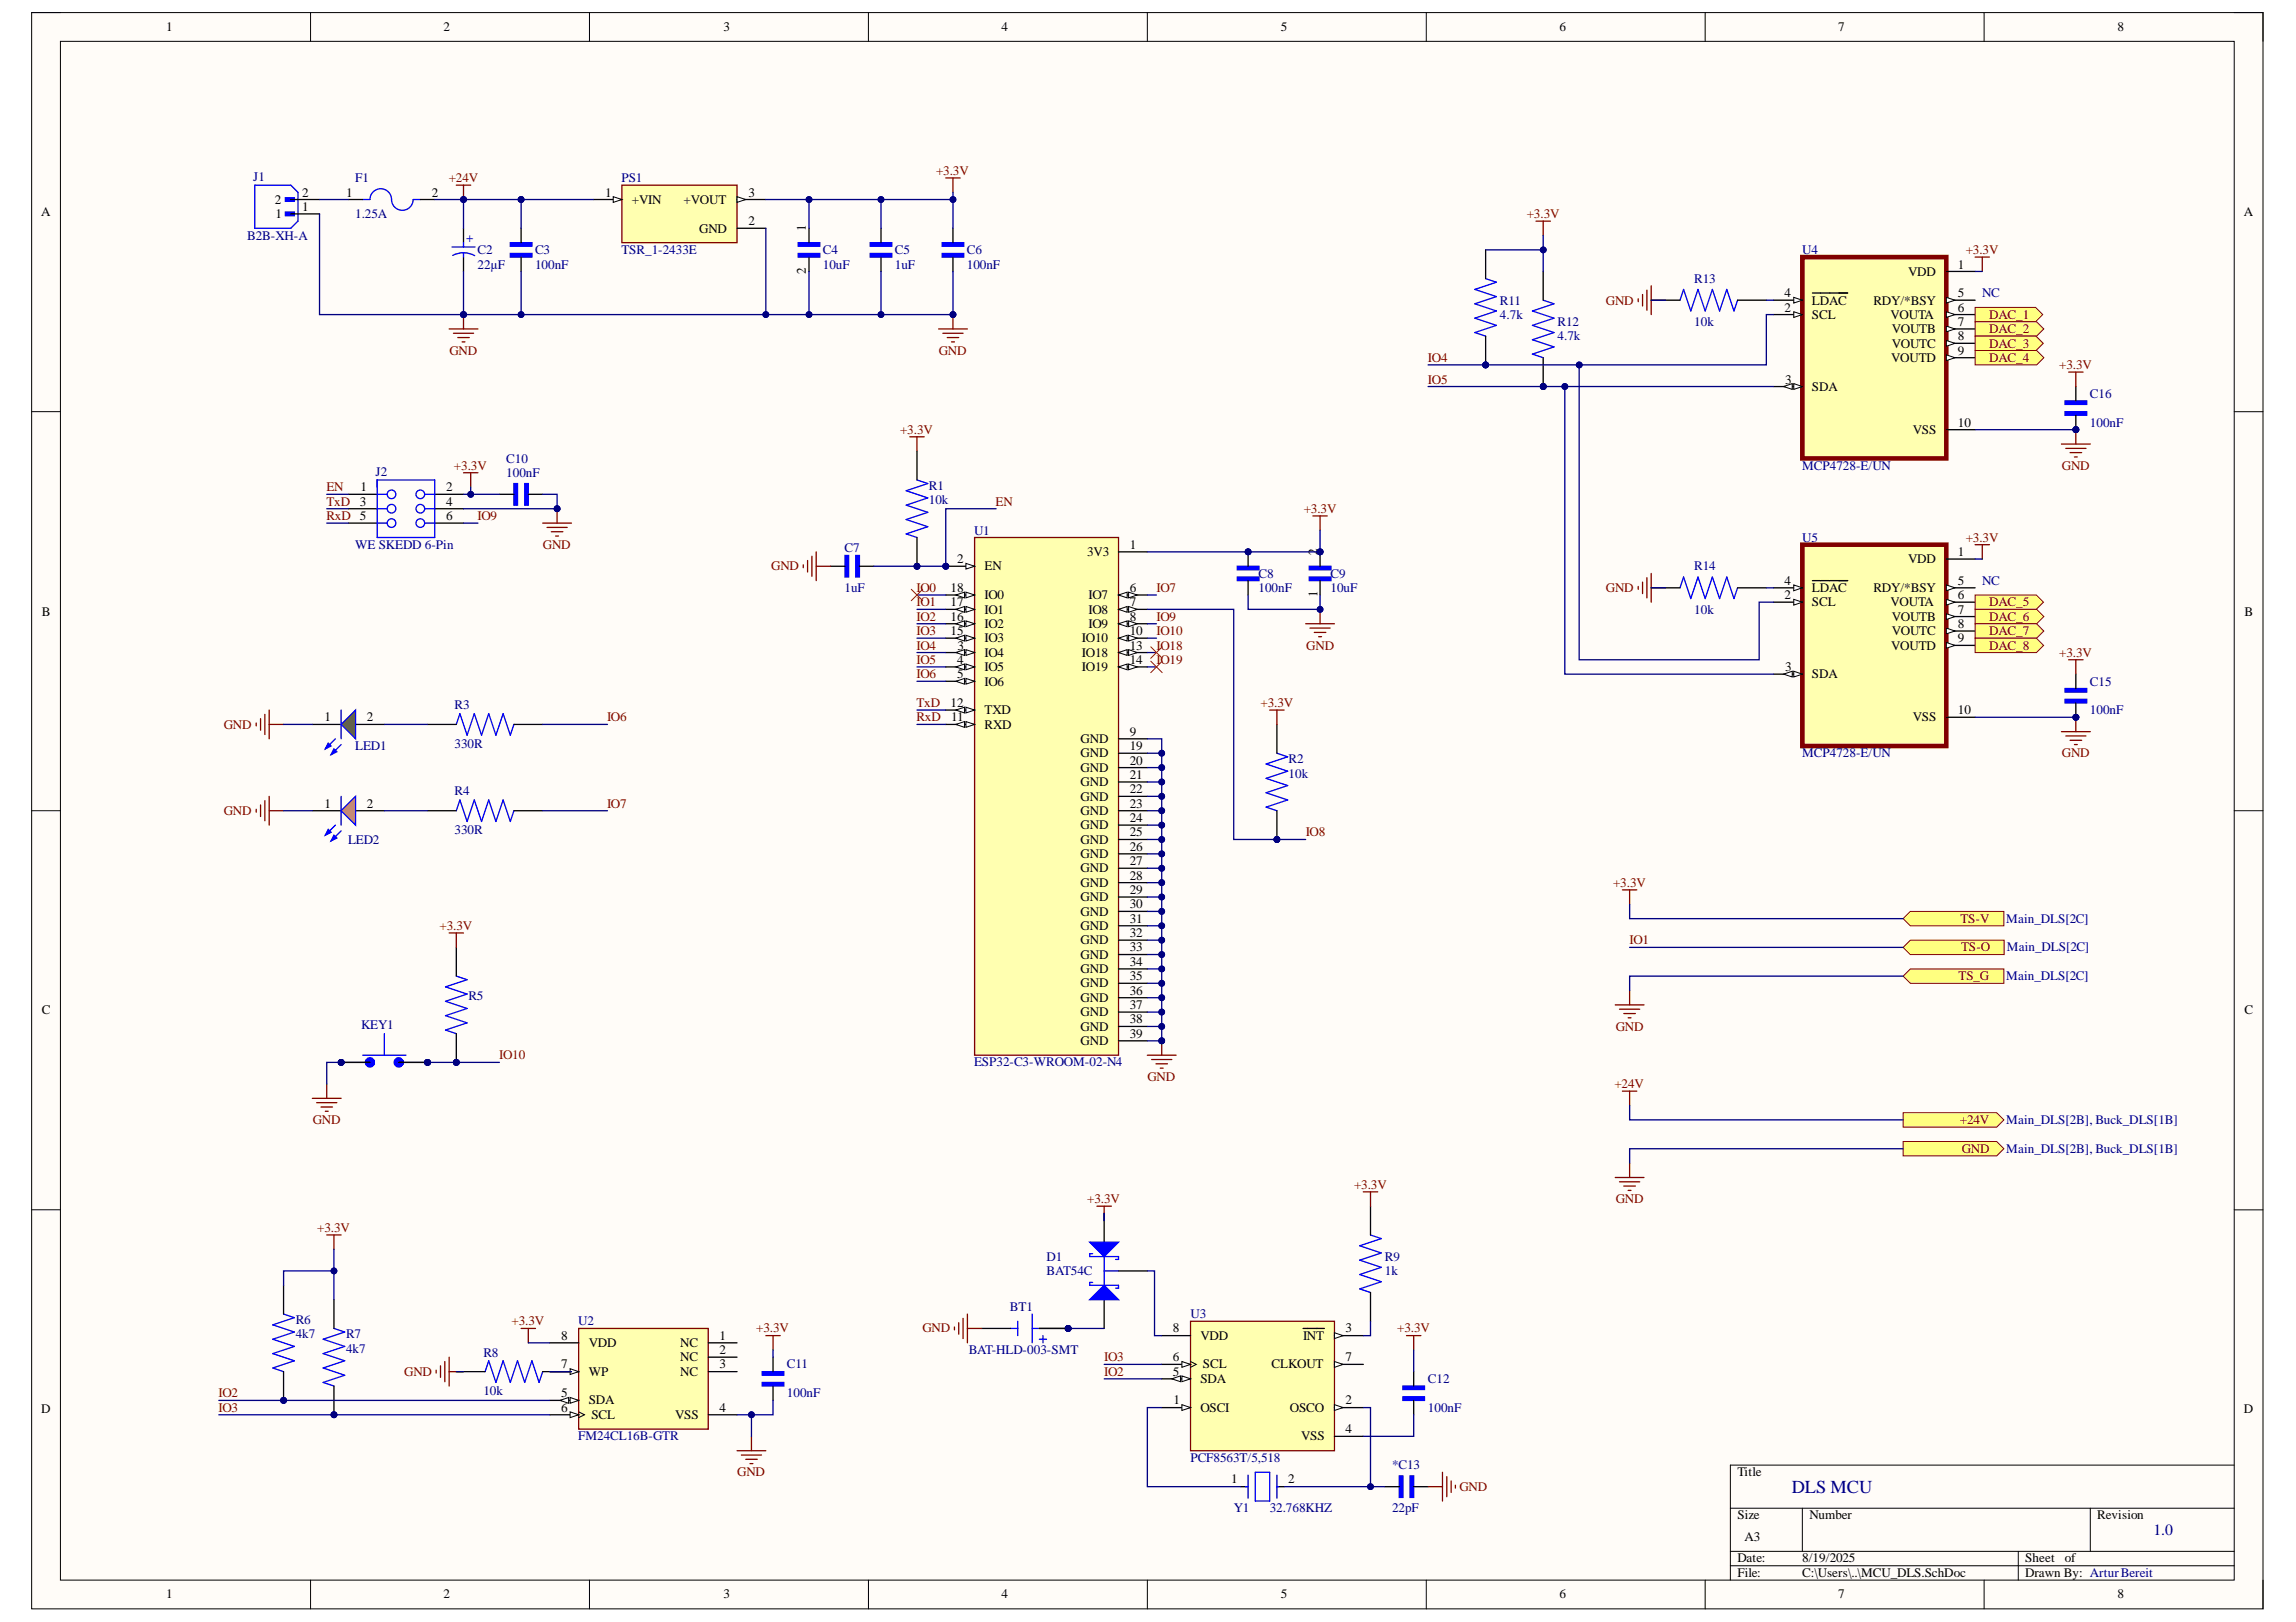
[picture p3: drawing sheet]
<svg xmlns="http://www.w3.org/2000/svg" width="297mm" height="210mm" viewBox="0 0 297 210" stroke-linecap="round" stroke-linejoin="round" font-family="sans-serif">
<defs><g id="words">
<text font-size="2.4" fill="#000080" x="231.8" y="193.2">DLS MCU</text>
<text font-size="2" fill="#000080" x="278.6" y="198.6">1.0</text>
<g font-size="1.7">
<text x="21.5" y="4.1">1</text>
<text x="57.4" y="4.1">2</text>
<text x="93.6" y="4.1">3</text>
<text x="129.6" y="4.1">4</text>
<text x="165.7" y="4.1">5</text>
<text x="201.8" y="4.1">6</text>
<text x="237.8" y="4.1">7</text>
<text x="273.9" y="4.1">8</text>
<text x="5.3" y="28">A</text>
<text x="35.5" y="26.4">2</text>
<text x="35.6" y="28.2">1</text>
<text x="39.1" y="27.3">1</text>
<text x="39.1" y="25.5">2</text>
<text x="44.8" y="25.5">1</text>
<text x="55.9" y="25.5">2</text>
<text x="78.3" y="25.5">1</text>
<text x="81.8" y="26.4">+VIN</text>
<text x="88.4" y="26.4">+VOUT</text>
<text x="96.8" y="25.5">3</text>
<text x="96.8" y="29.2">2</text>
<text x="104.3" y="29.9" transform="rotate(-90 104.3 29.9)">1</text>
<text x="290.3" y="28">A</text>
<text x="90.5" y="30.1">GND</text>
<text x="104.3" y="35.5" transform="rotate(-90 104.3 35.5)">2</text>
<text x="246.9" y="35.7">VDD</text>
<text x="253.3" y="34.8">1</text>
<text x="230.9" y="38.5">4</text>
<text x="230.9" y="40.3">2</text>
<text x="234.4" y="39.4">LDAC</text>
<text x="234.4" y="41.3">SCL</text>
<text x="242.4" y="39.4">RDY/*BSY</text>
<text x="244.6" y="41.3">VOUTA</text>
<text x="253.3" y="38.5">5</text>
<text x="253.3" y="40.3">6</text>
<text x="244.7" y="46.9">VOUTD</text>
<text x="244.7" y="43.1">VOUTB</text>
<text x="244.7" y="45">VOUTC</text>
<text x="253.3" y="42.2">7</text>
<text x="253.3" y="44.1">8</text>
<text x="253.3" y="45.9">9</text>
<text x="230.9" y="49.6">3</text>
<text x="234.4" y="50.6">SDA</text>
<text x="247.5" y="56.2">VSS</text>
<text x="253.3" y="55.2">10</text>
<text x="46.5" y="65.5">3</text>
<text x="46.6" y="63.6">1</text>
<text x="57.7" y="65.5">4</text>
<text x="57.7" y="63.6">2</text>
<text x="57.7" y="67.3">6</text>
<text x="140.7" y="72">3V3</text>
<text x="146.2" y="71">1</text>
<text x="170.4" y="71.8" transform="rotate(-90 170.4 71.8)">2</text>
<text x="253.3" y="72">1</text>
<text x="123" y="76.6">18</text>
<text x="123.8" y="72.9">2</text>
<text x="127.4" y="73.8">EN</text>
<text x="127.4" y="77.5">IO0</text>
<text x="140.8" y="77.5">IO7</text>
<text x="146.2" y="76.6">6</text>
<text x="170.4" y="77.3" transform="rotate(-90 170.4 77.3)">1</text>
<text x="230.9" y="75.7">4</text>
<text x="230.9" y="77.5">2</text>
<text x="234.4" y="76.6">LDAC</text>
<text x="242.4" y="76.6">RDY/*BSY</text>
<text x="246.9" y="72.9">VDD</text>
<text x="253.3" y="75.7">5</text>
<text x="253.3" y="77.5">6</text>
<text x="5.4" y="79.7">B</text>
<text x="123" y="78.5">17</text>
<text x="123" y="80.3">16</text>
<text x="123" y="82.2">15</text>
<text x="127.4" y="79.4">IO1</text>
<text x="127.4" y="81.3">IO2</text>
<text x="127.4" y="83.1">IO3</text>
<text x="140" y="83.1">IO10</text>
<text x="140.8" y="79.4">IO8</text>
<text x="140.8" y="81.3">IO9</text>
<text x="146.2" y="78.5">7</text>
<text x="146.2" y="80.3">8</text>
<text x="146.2" y="82.2">10</text>
<text x="234.4" y="78.5">SCL</text>
<text x="244.6" y="78.5">VOUTA</text>
<text x="244.7" y="80.3">VOUTB</text>
<text x="244.7" y="82.2">VOUTC</text>
<text x="253.3" y="79.4">7</text>
<text x="253.3" y="81.3">8</text>
<text x="253.3" y="83.1">9</text>
<text x="290.4" y="79.7">B</text>
<text x="123.8" y="85.9">4</text>
<text x="123.8" y="87.8">5</text>
<text x="123.9" y="84.1">3</text>
<text x="127.4" y="85">IO4</text>
<text x="127.4" y="86.9">IO5</text>
<text x="127.4" y="88.7">IO6</text>
<text x="140" y="85">IO18</text>
<text x="140" y="86.9">IO19</text>
<text x="146.2" y="84.1">13</text>
<text x="146.2" y="85.9">14</text>
<text x="230.9" y="86.9">3</text>
<text x="234.4" y="87.8">SDA</text>
<text x="244.7" y="84.1">VOUTD</text>
<text x="42" y="93.4">1</text>
<text x="47.5" y="93.4">2</text>
<text x="123" y="91.5">12</text>
<text x="123" y="93.4">11</text>
<text x="127.4" y="92.4">TXD</text>
<text x="127.4" y="94.3">RXD</text>
<text x="146.2" y="95.2">9</text>
<text x="247.5" y="93.4">VSS</text>
<text x="253.3" y="92.4">10</text>
<text x="139.8" y="96.2">GND</text>
<text x="139.8" y="98">GND</text>
<text x="139.8" y="99.9">GND</text>
<text x="139.8" y="101.7">GND</text>
<text x="146.2" y="97.1">19</text>
<text x="146.2" y="98.9">20</text>
<text x="146.2" y="100.8">21</text>
<text x="42" y="104.5">1</text>
<text x="47.5" y="104.5">2</text>
<text x="139.8" y="103.6">GND</text>
<text x="139.8" y="105.5">GND</text>
<text x="139.8" y="107.3">GND</text>
<text x="146.2" y="102.7">22</text>
<text x="146.2" y="104.5">23</text>
<text x="146.2" y="106.4">24</text>
<text x="139.8" y="109.2">GND</text>
<text x="139.8" y="111">GND</text>
<text x="139.8" y="112.9">GND</text>
<text x="146.2" y="108.2">25</text>
<text x="146.2" y="110.1">26</text>
<text x="146.2" y="112">27</text>
<text x="146.2" y="113.8">28</text>
<text x="139.8" y="114.8">GND</text>
<text x="139.8" y="116.6">GND</text>
<text x="139.8" y="118.5">GND</text>
<text x="146.2" y="115.7">29</text>
<text x="146.2" y="117.5">30</text>
<text x="146.2" y="119.4">31</text>
<text x="139.8" y="120.3">GND</text>
<text x="139.8" y="122.2">GND</text>
<text x="139.8" y="124.1">GND</text>
<text x="139.8" y="125.9">GND</text>
<text x="146.2" y="121.3">32</text>
<text x="146.2" y="123.1">33</text>
<text x="146.2" y="125">34</text>
<text x="5.4" y="131.2">C</text>
<text x="139.8" y="127.8">GND</text>
<text x="139.8" y="129.6">GND</text>
<text x="139.8" y="131.5">GND</text>
<text x="146.2" y="126.9">35</text>
<text x="146.2" y="128.7">36</text>
<text x="146.2" y="130.6">37</text>
<text x="290.4" y="131.2">C</text>
<text x="139.8" y="133.4">GND</text>
<text x="139.8" y="135.2">GND</text>
<text x="146.2" y="132.4">38</text>
<text x="146.2" y="134.3">39</text>
<text x="72.6" y="173.4">8</text>
<text x="93.1" y="173.4">1</text>
<text x="151.7" y="172.4">8</text>
<text x="155.3" y="173.4">VDD</text>
<text x="168.6" y="173.4">INT</text>
<text x="174.1" y="172.4">3</text>
<text x="72.6" y="177.1">7</text>
<text x="76.2" y="174.3">VDD</text>
<text x="76.2" y="178">WP</text>
<text x="88" y="174.3">NC</text>
<text x="88" y="176.2">NC</text>
<text x="88" y="178">NC</text>
<text x="93.1" y="175.2">2</text>
<text x="93.1" y="177.1">3</text>
<text x="151.7" y="176.2">6</text>
<text x="151.7" y="178">5</text>
<text x="155.3" y="178.9">SDA</text>
<text x="155.6" y="177.1">SCL</text>
<text x="164.5" y="177.1">CLKOUT</text>
<text x="174.1" y="176.2">7</text>
<text x="5.3" y="182.9">D</text>
<text x="72.6" y="182.7">6</text>
<text x="72.6" y="180.8">5</text>
<text x="76.2" y="181.7">SDA</text>
<text x="76.5" y="183.6">SCL</text>
<text x="87.3" y="183.6">VSS</text>
<text x="93.1" y="182.7">4</text>
<text x="151.8" y="181.7">1</text>
<text x="155.3" y="182.7">OSCI</text>
<text x="166.9" y="182.7">OSCO</text>
<text x="174.1" y="181.7">2</text>
<text x="174.1" y="185.5">4</text>
<text x="290.3" y="182.9">D</text>
<text x="159.3" y="192">1</text>
<text x="166.6" y="192">2</text>
<text x="168.3" y="186.4">VSS</text>
<text x="224.8" y="191">Title</text>
<text x="224.8" y="196.6">Size</text>
<text x="234.1" y="196.6">Number</text>
<text x="271.3" y="196.6">Revision</text>
<text x="224.8" y="202.2">Date:</text>
<text x="225.7" y="199.4">A3</text>
<text x="233.1" y="202.2">8/19/2025</text>
<text x="262" y="202.2">Sheet</text>
<text x="267.1" y="202.2">of</text>
<text x="21.5" y="206.9">1</text>
<text x="57.4" y="206.9">2</text>
<text x="93.6" y="206.9">3</text>
<text x="129.6" y="206.9">4</text>
<text x="165.7" y="206.9">5</text>
<text x="201.8" y="206.9">6</text>
<text x="224.8" y="204.1">File:</text>
<text x="233.1" y="204.1">C:\Users\..\MCU_DLS.SchDoc</text>
<text x="237.8" y="206.9">7</text>
<text x="262" y="204.1">Drawn By: ArturBereit</text>
<text x="273.9" y="206.9">8</text>
</g>
<g font-size="1.7" fill="#000080">
<text x="32.8" y="23.4">J1</text>
<text x="46" y="23.6">F1</text>
<text x="80.4" y="23.6">PS1</text>
<text x="46" y="28.2">1.25A</text>
<text x="32" y="31">B2B-XH-A</text>
<text x="61.8" y="32.9">C2</text>
<text x="61.8" y="34.8">22µF</text>
<text x="69.2" y="32.9">C3</text>
<text x="69.2" y="34.8">100nF</text>
<text x="80.4" y="32.9">TSR_1-2433E</text>
<text x="106.5" y="32.9">C4</text>
<text x="106.5" y="34.8">10uF</text>
<text x="115.8" y="32.9">C5</text>
<text x="115.8" y="34.8">1uF</text>
<text x="125.1" y="32.9">C6</text>
<text x="125.1" y="34.8">100nF</text>
<text x="233.1" y="32.9">U4</text>
<text x="194.1" y="39.4">R11</text>
<text x="194.1" y="41.3">4.7k</text>
<text x="219.2" y="36.6">R13</text>
<text x="256.4" y="38.5">NC</text>
<text x="201.5" y="42.2">R12</text>
<text x="201.5" y="44.1">4.7k</text>
<text x="219.2" y="42.2">10k</text>
<text x="270.4" y="51.5">C16</text>
<text x="65.5" y="59.9">C10</text>
<text x="270.4" y="55.2">100nF</text>
<text x="48.6" y="61.6">J2</text>
<text x="65.5" y="61.7">100nF</text>
<text x="120.2" y="63.4">R1</text>
<text x="120.2" y="65.3">10k</text>
<text x="233.1" y="60.8">MCP4728-E/UN</text>
<text x="46" y="71">WE SKEDD 6-Pin</text>
<text x="109.3" y="71.5">C7</text>
<text x="126" y="69.2">U1</text>
<text x="233.1" y="70.1">U5</text>
<text x="109.3" y="76.6">1uF</text>
<text x="162.8" y="74.8">C8</text>
<text x="162.8" y="76.6">100nF</text>
<text x="172.1" y="74.8">C9</text>
<text x="172.1" y="76.6">10uF</text>
<text x="219.2" y="73.8">R14</text>
<text x="256.4" y="75.7">NC</text>
<text x="219.2" y="79.4">10k</text>
<text x="270.4" y="88.7">C15</text>
<text x="58.8" y="91.8">R3</text>
<text x="270.4" y="92.4">100nF</text>
<text x="46" y="97.1">LED1</text>
<text x="58.8" y="96.8">330R</text>
<text x="166.7" y="98.8">R2</text>
<text x="166.7" y="100.6">10k</text>
<text x="233.1" y="98">MCP4728-E/UN</text>
<text x="58.8" y="102.9">R4</text>
<text x="58.8" y="108">330R</text>
<text x="45" y="109.2">LED2</text>
<text x="259.6" y="119.4">Main_DLS[2C]</text>
<text x="259.6" y="123.1">Main_DLS[2C]</text>
<text x="60.6" y="129.5">R5</text>
<text x="259.6" y="126.9">Main_DLS[2C]</text>
<text x="46.7" y="133.2">KEY1</text>
<text x="126" y="138">ESP32-C3-WROOM-02-N4</text>
<text x="259.6" y="145.5">Main_DLS[2B], Buck_DLS[1B]</text>
<text x="259.6" y="149.2">Main_DLS[2B], Buck_DLS[1B]</text>
<text x="135.4" y="163.1">D1</text>
<text x="135.4" y="165">BAT54C</text>
<text x="179.2" y="163.1">R9</text>
<text x="179.2" y="165">1k</text>
<text x="38.3" y="171.3">R6</text>
<text x="38.3" y="173.2">4k7</text>
<text x="44.8" y="173.2">R7</text>
<text x="74.8" y="171.5">U2</text>
<text x="130.7" y="169.6">BT1</text>
<text x="154" y="170.6">U3</text>
<text x="44.8" y="175.1">4k7</text>
<text x="62.5" y="175.6">R8</text>
<text x="101.8" y="177.1">C11</text>
<text x="125.3" y="175.2">BAT-HLD-003-SMT</text>
<text x="184.7" y="178.9">C12</text>
<text x="62.5" y="180.6">10k</text>
<text x="101.8" y="180.8">100nF</text>
<text x="184.7" y="182.7">100nF</text>
<text x="74.8" y="186.4">FM24CL16B-GTR</text>
<text x="154" y="189.2">PCF8563T/5,518</text>
<text x="180.1" y="190.1">*C13</text>
<text x="159.6" y="195.7">Y1</text>
<text x="164.3" y="195.7">32.768KHZ</text>
<text x="180.1" y="195.7">22pF</text>
</g>
<g font-size="1.7" fill="#800000">
<text x="58.1" y="23.6">+24V</text>
<text x="121.1" y="22.7">+3.3V</text>
<text x="197.5" y="28.2">+3.3V</text>
<text x="254.3" y="32.9">+3.3V</text>
<text x="207.8" y="39.4">GND</text>
<text x="257.4" y="41.3">DAC_1</text>
<text x="58.1" y="45.9">GND</text>
<text x="121.4" y="45.9">GND</text>
<text x="184.7" y="46.9">IO4</text>
<text x="257.4" y="43.1">DAC_2</text>
<text x="257.4" y="45">DAC_3</text>
<text x="257.4" y="46.9">DAC_4</text>
<text x="266.4" y="47.8">+3.3V</text>
<text x="184.7" y="49.6">IO5</text>
<text x="116.4" y="56.2">+3.3V</text>
<text x="42.2" y="65.5">TxD</text>
<text x="42.2" y="63.6">EN</text>
<text x="58.7" y="60.8">+3.3V</text>
<text x="128.8" y="65.5">EN</text>
<text x="266.7" y="60.8">GND</text>
<text x="42.2" y="67.3">RxD 5</text>
<text x="61.8" y="67.3">IO9</text>
<text x="70.2" y="71">GND</text>
<text x="168.7" y="66.4">+3.3V</text>
<text x="254.3" y="70.1">+3.3V</text>
<text x="99.8" y="73.8">GND</text>
<text x="118.6" y="76.6">IO0</text>
<text x="149.6" y="76.6">IO7</text>
<text x="207.8" y="76.6">GND</text>
<text x="118.6" y="78.5">IO1</text>
<text x="118.6" y="80.3">IO2</text>
<text x="118.6" y="82.2">IO3</text>
<text x="149.6" y="80.3">IO9</text>
<text x="149.6" y="82.2">IO10</text>
<text x="257.4" y="78.5">DAC_5</text>
<text x="257.4" y="80.3">DAC_6</text>
<text x="257.4" y="82.2">DAC_7</text>
<text x="118.6" y="84.1">IO4</text>
<text x="118.6" y="85.9">IO5</text>
<text x="118.6" y="87.8">IO6</text>
<text x="149.6" y="84.1">IO18</text>
<text x="149.6" y="85.9">IO19</text>
<text x="169" y="84.1">GND</text>
<text x="257.4" y="84.1">DAC_8</text>
<text x="266.4" y="85">+3.3V</text>
<text x="28.9" y="94.3">GND</text>
<text x="78.5" y="93.4">IO6</text>
<text x="118.6" y="93.4">RxD</text>
<text x="118.6" y="91.5">TxD</text>
<text x="163.1" y="91.5">+3.3V</text>
<text x="266.7" y="98">GND</text>
<text x="28.9" y="105.5">GND</text>
<text x="78.5" y="104.5">IO7</text>
<text x="168.9" y="108.2">IO8</text>
<text x="208.7" y="114.8">+3.3V</text>
<text x="253.6" y="119.4">TS-V</text>
<text x="56.9" y="120.3">+3.3V</text>
<text x="210.8" y="122.2">IO1</text>
<text x="253.7" y="123.1">TS-O</text>
<text x="253.4" y="126.9">TS_G</text>
<text x="64.6" y="137.1">IO10</text>
<text x="209" y="133.4">GND</text>
<text x="148.4" y="139.9">GND</text>
<text x="208.9" y="140.8">+24V</text>
<text x="40.5" y="145.5">GND</text>
<text x="253.5" y="145.5">+24V</text>
<text x="253.8" y="149.2">GND</text>
<text x="140.7" y="155.7">+3.3V</text>
<text x="175.2" y="153.8">+3.3V</text>
<text x="209" y="155.7">GND</text>
<text x="41" y="159.4">+3.3V</text>
<text x="66.2" y="171.5">+3.3V</text>
<text x="97.8" y="172.4">+3.3V</text>
<text x="119.3" y="172.4">GND</text>
<text x="180.8" y="172.4">+3.3V</text>
<text x="52.3" y="178">GND</text>
<text x="142.9" y="176.2">IO3</text>
<text x="142.9" y="178">IO2</text>
<text x="28.3" y="180.8">IO2</text>
<text x="28.3" y="182.7">IO3</text>
<text x="95.4" y="191">GND</text>
<text x="188.8" y="192.9">GND</text>
</g>
<text font-size="1.7" fill="#00f" x="60.3" y="30.4" transform="rotate(90 60.3 30.4)">+</text>
</g></defs>
<path d="M4.1 1.6h288.7v206.6h-288.7z" fill-rule="evenodd" fill="#fffcf8"/>
<path d="M4.1 1.6h288.7v206.6h-288.7z" fill="none" stroke="#000" stroke-width=".13"/>
<path d="M7.8 5.4h281.2v199.1h-281.2z" fill-rule="evenodd" fill="#fffcf8"/>
<g fill="none" stroke="#000" stroke-width=".13">
<path d="M4.1 1.6h3.7M7.8 5.4h281.2v199.1h-281.2zM40.2 1.6v3.8M76.3 1.6v3.8M112.3 1.6v3.8M148.4 1.6v3.8M184.5 1.6v3.8M220.6 1.6v3.8M256.7 1.6v3.8M289 1.6h3.8v3.8M4.1 53.3h3.7M289 53.3h3.8"/>
<path d="M4.1 104.9h3.7M289 104.9h3.8M4.1 156.6h3.7M289 156.6h3.8M223.9 195.2h65.1M233.2 195.2v5.6M270.4 195.2v5.6M289 189.6h-65.1v14.9M40.2 204.5v3.7M76.3 204.5v3.7M112.4 204.5v3.7M148.4 204.5v3.7"/>
<path d="M184.5 204.5v3.7M220.6 204.5v3.7M223.9 200.8h65.1M223.9 202.6h65.1M256.7 204.5v3.7M261.1 200.8v3.7M292.8 204.5v3.7"/>
</g>
<circle cx="122.4" cy="73.3" r=".37" fill="#000080"/>
<circle cx="122.4" cy="73.3" r=".37" fill="none" stroke="#000080" stroke-width=".13"/>
<path d="M126.1 69.6h18.6v67h-18.6z" fill-rule="evenodd" fill="#ffffb0"/>
<path d="M126.1 69.6h18.6v67h-18.6z" fill="none" stroke="#800000" stroke-width=".17"/>
<path d="M122.4 73.3h3.7" fill="none" stroke="#000" stroke-width=".17"/>
<path d="M125 72.9l1.1 .4-1.1 .3z" fill="#f8fcff"/>
<path d="M125 72.9l1.1 .4-1.1 .3z" fill="none" stroke="#000" stroke-width=".13"/>
<circle cx="122.4" cy="73.3" r=".37" fill="#000080"/>
<circle cx="122.4" cy="73.3" r=".37" fill="none" stroke="#000080" stroke-width=".13"/>
<path d="M122.4 77h3.7" fill="none" stroke="#000" stroke-width=".17"/>
<path d="M125 76.6l1.1 .4-1.1 .4z" fill="#f8fcff"/>
<path d="M125 76.6l1.1 .4-1.1 .4z" fill="none" stroke="#000" stroke-width=".13"/>
<path d="M123.7 77l1.1-.4v.8z" fill="#f8fcff"/>
<path d="M123.7 77l1.1-.4v.8z" fill="none" stroke="#000" stroke-width=".13"/>
<path d="M122.4 78.9h3.7" fill="none" stroke="#000" stroke-width=".17"/>
<path d="M125 78.5l1.1 .4-1.1 .3z" fill="#f8fcff"/>
<path d="M125 78.5l1.1 .4-1.1 .3z" fill="none" stroke="#000" stroke-width=".13"/>
<path d="M123.7 78.9l1.1-.4v.7z" fill="#f8fcff"/>
<path d="M123.7 78.9l1.1-.4v.7z" fill="none" stroke="#000" stroke-width=".13"/>
<path d="M122.4 80.7h3.7" fill="none" stroke="#000" stroke-width=".17"/>
<path d="M125 80.3l1.1 .4-1.1 .4z" fill="#f8fcff"/>
<path d="M125 80.3l1.1 .4-1.1 .4z" fill="none" stroke="#000" stroke-width=".13"/>
<path d="M123.7 80.7l1.1-.4v.8z" fill="#f8fcff"/>
<path d="M123.7 80.7l1.1-.4v.8z" fill="none" stroke="#000" stroke-width=".13"/>
<path d="M122.4 82.6h3.7" fill="none" stroke="#000" stroke-width=".17"/>
<path d="M125 82.2l1.1 .4-1.1 .4z" fill="#f8fcff"/>
<path d="M125 82.2l1.1 .4-1.1 .4z" fill="none" stroke="#000" stroke-width=".13"/>
<path d="M123.7 82.6l1.1-.4v.8z" fill="#f8fcff"/>
<path d="M123.7 82.6l1.1-.4v.8z" fill="none" stroke="#000" stroke-width=".13"/>
<path d="M122.4 84.4h3.7" fill="none" stroke="#000" stroke-width=".17"/>
<path d="M125 84.1l1.1 .3-1.1 .4z" fill="#f8fcff"/>
<path d="M125 84.1l1.1 .3-1.1 .4z" fill="none" stroke="#000" stroke-width=".13"/>
<path d="M123.7 84.4l1.1-.3v.7z" fill="#f8fcff"/>
<path d="M123.7 84.4l1.1-.3v.7z" fill="none" stroke="#000" stroke-width=".13"/>
<path d="M122.4 86.3h3.7" fill="none" stroke="#000" stroke-width=".17"/>
<path d="M125 85.9l1.1 .4-1.1 .4z" fill="#f8fcff"/>
<path d="M125 85.9l1.1 .4-1.1 .4z" fill="none" stroke="#000" stroke-width=".13"/>
<path d="M123.7 86.3l1.1-.4v.8z" fill="#f8fcff"/>
<path d="M123.7 86.3l1.1-.4v.8z" fill="none" stroke="#000" stroke-width=".13"/>
<path d="M122.4 88.2h3.7" fill="none" stroke="#000" stroke-width=".17"/>
<path d="M125 87.8l1.1 .4-1.1 .3z" fill="#f8fcff"/>
<path d="M125 87.8l1.1 .4-1.1 .3z" fill="none" stroke="#000" stroke-width=".13"/>
<path d="M123.7 88.2l1.1-.4v.7z" fill="#f8fcff"/>
<path d="M123.7 88.2l1.1-.4v.7z" fill="none" stroke="#000" stroke-width=".13"/>
<path d="M122.4 91.9h3.7" fill="none" stroke="#000" stroke-width=".17"/>
<path d="M125 91.5l1.1 .4-1.1 .4z" fill="#f8fcff"/>
<path d="M125 91.5l1.1 .4-1.1 .4z" fill="none" stroke="#000" stroke-width=".13"/>
<path d="M123.7 91.9l1.1-.4v.8z" fill="#f8fcff"/>
<path d="M123.7 91.9l1.1-.4v.8z" fill="none" stroke="#000" stroke-width=".13"/>
<path d="M122.4 93.7h3.7" fill="none" stroke="#000" stroke-width=".17"/>
<path d="M125 93.4l1.1 .3-1.1 .4z" fill="#f8fcff"/>
<path d="M125 93.4l1.1 .3-1.1 .4z" fill="none" stroke="#000" stroke-width=".13"/>
<path d="M123.7 93.7l1.1-.3v.7z" fill="#f8fcff"/>
<path d="M123.7 93.7l1.1-.3v.7z" fill="none" stroke="#000" stroke-width=".13"/>
<path d="M144.7 71.4h3.7M144.7 77h3.7" fill="none" stroke="#000" stroke-width=".17"/>
<path d="M144.7 77l1.1-.4v.8z" fill="#f8fcff"/>
<path d="M144.7 77l1.1-.4v.8z" fill="none" stroke="#000" stroke-width=".13"/>
<path d="M146 76.6l1.1 .4-1.1 .4z" fill="#f8fcff"/>
<path d="M146 76.6l1.1 .4-1.1 .4z" fill="none" stroke="#000" stroke-width=".13"/>
<path d="M144.7 78.9h3.7" fill="none" stroke="#000" stroke-width=".17"/>
<path d="M144.7 78.9l1.1-.4v.7z" fill="#f8fcff"/>
<path d="M144.7 78.9l1.1-.4v.7z" fill="none" stroke="#000" stroke-width=".13"/>
<path d="M146 78.5l1.1 .4-1.1 .3z" fill="#f8fcff"/>
<path d="M146 78.5l1.1 .4-1.1 .3z" fill="none" stroke="#000" stroke-width=".13"/>
<path d="M144.7 80.7h3.7" fill="none" stroke="#000" stroke-width=".17"/>
<path d="M144.7 80.7l1.1-.4v.8z" fill="#f8fcff"/>
<path d="M144.7 80.7l1.1-.4v.8z" fill="none" stroke="#000" stroke-width=".13"/>
<path d="M146 80.3l1.1 .4-1.1 .4z" fill="#f8fcff"/>
<path d="M146 80.3l1.1 .4-1.1 .4z" fill="none" stroke="#000" stroke-width=".13"/>
<path d="M144.7 82.6h3.7" fill="none" stroke="#000" stroke-width=".17"/>
<path d="M144.7 82.6l1.1-.4v.8z" fill="#f8fcff"/>
<path d="M144.7 82.6l1.1-.4v.8z" fill="none" stroke="#000" stroke-width=".13"/>
<path d="M146 82.2l1.1 .4-1.1 .4z" fill="#f8fcff"/>
<path d="M146 82.2l1.1 .4-1.1 .4z" fill="none" stroke="#000" stroke-width=".13"/>
<path d="M144.7 84.4h3.7" fill="none" stroke="#000" stroke-width=".17"/>
<path d="M144.7 84.4l1.1-.3v.7z" fill="#f8fcff"/>
<path d="M144.7 84.4l1.1-.3v.7z" fill="none" stroke="#000" stroke-width=".13"/>
<path d="M146 84.1l1.1 .3-1.1 .4z" fill="#f8fcff"/>
<path d="M146 84.1l1.1 .3-1.1 .4z" fill="none" stroke="#000" stroke-width=".13"/>
<path d="M144.7 86.3h3.7" fill="none" stroke="#000" stroke-width=".17"/>
<path d="M144.7 86.3l1.1-.4v.8z" fill="#f8fcff"/>
<path d="M144.7 86.3l1.1-.4v.8z" fill="none" stroke="#000" stroke-width=".13"/>
<path d="M146 85.9l1.1 .4-1.1 .4z" fill="#f8fcff"/>
<path d="M146 85.9l1.1 .4-1.1 .4z" fill="none" stroke="#000" stroke-width=".13"/>
<g fill="none" stroke="#000" stroke-width=".17">
<path d="M144.7 95.6h3.7M144.7 97.5h3.7M144.7 99.3h3.7M144.7 101.2h3.7M144.7 103.1h3.7M144.7 104.9h3.7M144.7 106.8h3.7M144.7 108.6h3.7M144.7 110.5h3.7M144.7 112.4h3.7M144.7 114.2h3.7M144.7 116.1h3.7"/>
<path d="M144.7 117.9h3.7M144.7 119.8h3.7M144.7 121.7h3.7M144.7 123.5h3.7M144.7 125.4h3.7M144.7 127.2h3.7M144.7 129.1h3.7M144.7 131h3.7M144.7 132.8h3.7M144.7 134.7h3.7"/>
</g>
<path d="M109.3 71.9h.5v2.8h-.5z" fill-rule="evenodd" fill="#00f"/>
<path d="M109.3 71.9h.5v2.8h-.5z" fill="none" stroke="#00f" stroke-width=".17"/>
<path d="M110.7 71.9h.5v2.8h-.5z" fill-rule="evenodd" fill="#00f"/>
<path d="M110.7 71.9h.5v2.8h-.5z" fill="none" stroke="#00f" stroke-width=".17"/>
<path d="M107.5 73.3h1.8M111.2 73.3h1.8" fill="none" stroke="#000" stroke-width=".17"/>
<circle cx="118.6" cy="73.3" r=".37" fill="#000080"/>
<circle cx="118.6" cy="73.3" r=".37" fill="none" stroke="#000080" stroke-width=".13"/>
<path d="M118.6 62.1l1.4 .5-2.8 .9 2.8 .9-2.8 1 2.8 .9-2.8 .9 2.8 1-2.8 .9 1.4 .5" fill="none" stroke="#00f" stroke-width=".17"/>
<path d="M118.6 69.6v3.7" fill="none" stroke="#000" stroke-width=".17"/>
<circle cx="118.6" cy="73.3" r=".37" fill="#000080"/>
<circle cx="118.6" cy="73.3" r=".37" fill="none" stroke="#000080" stroke-width=".13"/>
<path d="M118.6 58.4v3.7" fill="none" stroke="#000" stroke-width=".17"/>
<circle cx="170.8" cy="71.4" r=".37" fill="#000080"/>
<circle cx="170.8" cy="71.4" r=".37" fill="none" stroke="#000080" stroke-width=".13"/>
<path d="M169.4 74.7h2.8v.4h-2.8z" fill-rule="evenodd" fill="#00f"/>
<path d="M169.4 74.7h2.8v.4h-2.8z" fill="none" stroke="#00f" stroke-width=".17"/>
<path d="M169.4 73.3h2.8v.4h-2.8z" fill-rule="evenodd" fill="#00f"/>
<path d="M169.4 73.3h2.8v.4h-2.8z" fill="none" stroke="#00f" stroke-width=".17"/>
<path d="M170.8 71.4v1.9M170.8 75.1v1.9" fill="none" stroke="#000" stroke-width=".17"/>
<circle cx="170.8" cy="71.4" r=".37" fill="#000080"/>
<circle cx="170.8" cy="71.4" r=".37" fill="none" stroke="#000080" stroke-width=".13"/>
<circle cx="161.5" cy="71.4" r=".37" fill="#000080"/>
<circle cx="161.5" cy="71.4" r=".37" fill="none" stroke="#000080" stroke-width=".13"/>
<path d="M160.1 74.7h2.8v.4h-2.8z" fill-rule="evenodd" fill="#00f"/>
<path d="M160.1 74.7h2.8v.4h-2.8z" fill="none" stroke="#00f" stroke-width=".17"/>
<path d="M160.1 73.3h2.8v.4h-2.8z" fill-rule="evenodd" fill="#00f"/>
<path d="M160.1 73.3h2.8v.4h-2.8z" fill="none" stroke="#00f" stroke-width=".17"/>
<path d="M161.5 71.4v1.9M161.5 75.1v1.9" fill="none" stroke="#000" stroke-width=".17"/>
<circle cx="161.5" cy="71.4" r=".37" fill="#000080"/>
<circle cx="161.5" cy="71.4" r=".37" fill="none" stroke="#000080" stroke-width=".13"/>
<circle cx="165.2" cy="108.6" r=".37" fill="#000080"/>
<circle cx="165.2" cy="108.6" r=".37" fill="none" stroke="#000080" stroke-width=".13"/>
<path d="M165.2 97.5l1.4 .4-2.8 1 2.8 .9-2.8 .9 2.8 1-2.8 .9 2.8 .9-2.8 1 1.4 .4" fill="none" stroke="#00f" stroke-width=".17"/>
<path d="M165.2 104.9v3.7" fill="none" stroke="#000" stroke-width=".17"/>
<circle cx="165.2" cy="108.6" r=".37" fill="#000080"/>
<circle cx="165.2" cy="108.6" r=".37" fill="none" stroke="#000080" stroke-width=".13"/>
<path d="M40.4 93.7h3.7M46 93.7h3.7M165.2 93.7v3.8" fill="none" stroke="#000" stroke-width=".17"/>
<path d="M44.1 93.7l1.9-1.8v3.7z" fill="#0f0"/>
<path d="M43.4 95.6l-1.3 1.3M44.1 93.7l1.9-1.8v3.7zM44.1 96.4l-1.3 1.3" fill="none" stroke="#00f" stroke-width=".17"/>
<path d="M42.5 96.2l.3 .3-.7 .4z" fill="#00f"/>
<path d="M42.5 96.2l.3 .3-.7 .4z" fill="none" stroke="#00f" stroke-width=".17"/>
<path d="M43.2 96.9l.4 .4-.8 .4z" fill="#00f"/>
<path d="M43.2 96.9l.4 .4-.8 .4zM44.1 91.9v3.7M59 93.7l.5-1.3 .9 2.7 1-2.7 .9 2.7 .9-2.7 1 2.7 .9-2.7 .9 2.7 .5-1.4" fill="none" stroke="#00f" stroke-width=".17"/>
<path d="M55.3 93.7h3.7M66.5 93.7h3.7" fill="none" stroke="#000" stroke-width=".17"/>
<path d="M66.5 62.6h.5v2.8h-.5z" fill-rule="evenodd" fill="#00f"/>
<path d="M66.5 62.6h.5v2.8h-.5z" fill="none" stroke="#00f" stroke-width=".17"/>
<path d="M67.9 62.6h.4v2.8h-.4z" fill-rule="evenodd" fill="#00f"/>
<path d="M67.9 62.6h.4v2.8h-.4z" fill="none" stroke="#00f" stroke-width=".17"/>
<path d="M64.6 64h1.9M68.3 64h1.9M40.4 104.9h3.7M46 104.9h3.7" fill="none" stroke="#000" stroke-width=".17"/>
<path d="M44.1 104.9l1.9-1.8v3.7z" fill="#ffbf00"/>
<path d="M43.4 106.8l-1.3 1.3M44.1 104.9l1.9-1.8v3.7zM44.1 107.5l-1.3 1.3" fill="none" stroke="#00f" stroke-width=".17"/>
<path d="M42.5 107.3l.3 .4-.7 .4z" fill="#00f"/>
<path d="M42.5 107.3l.3 .4-.7 .4z" fill="none" stroke="#00f" stroke-width=".17"/>
<path d="M43.2 108.1l.4 .4-.8 .3z" fill="#00f"/>
<path d="M43.2 108.1l.4 .4-.8 .3zM44.1 103.1v3.7M59 104.9l.5-1.4 .9 2.8 1-2.8 .9 2.8 .9-2.8 1 2.8 .9-2.8 .9 2.8 .5-1.4" fill="none" stroke="#00f" stroke-width=".17"/>
<path d="M55.3 104.9h3.7M66.5 104.9h3.7" fill="none" stroke="#000" stroke-width=".17"/>
<circle cx="44.1" cy="137.5" r=".37" fill="#000080"/>
<circle cx="44.1" cy="137.5" r=".37" fill="none" stroke="#000080" stroke-width=".13"/>
<circle cx="44.1" cy="137.5" r=".37" fill="#000080"/>
<circle cx="44.1" cy="137.5" r=".37" fill="none" stroke="#000080" stroke-width=".13"/>
<circle cx="55.3" cy="137.5" r=".37" fill="#000080"/>
<circle cx="55.3" cy="137.5" r=".37" fill="none" stroke="#000080" stroke-width=".13"/>
<circle cx="55.3" cy="137.5" r=".37" fill="#000080"/>
<circle cx="55.3" cy="137.5" r=".37" fill="none" stroke="#000080" stroke-width=".13"/>
<path d="M46.9 136.6h5.6M49.7 133.8v2.8" fill="none" stroke="#00f" stroke-width=".17"/>
<g fill="none" stroke="#00f" stroke-width=".93">
<circle cx="47.9" cy="137.5" r=".19"/>
<circle cx="51.6" cy="137.5" r=".18"/>
<circle cx="51.6" cy="137.5" r=".19"/>
</g>
<path d="M44.1 137.5h3.8" fill="none" stroke="#000" stroke-width=".17"/>
<circle cx="44.1" cy="137.5" r=".37" fill="#000080"/>
<circle cx="44.1" cy="137.5" r=".37" fill="none" stroke="#000080" stroke-width=".13"/>
<path d="M44.1 137.5h3.8" fill="none" stroke="#000" stroke-width=".17"/>
<circle cx="44.1" cy="137.5" r=".37" fill="#000080"/>
<circle cx="44.1" cy="137.5" r=".37" fill="none" stroke="#000080" stroke-width=".13"/>
<path d="M51.6 137.5h3.7" fill="none" stroke="#000" stroke-width=".17"/>
<circle cx="55.3" cy="137.5" r=".37" fill="#000080"/>
<circle cx="55.3" cy="137.5" r=".37" fill="none" stroke="#000080" stroke-width=".13"/>
<path d="M51.6 137.5h3.7" fill="none" stroke="#000" stroke-width=".17"/>
<circle cx="55.3" cy="137.5" r=".37" fill="#000080"/>
<circle cx="55.3" cy="137.5" r=".37" fill="none" stroke="#000080" stroke-width=".13"/>
<circle cx="59" cy="137.5" r=".37" fill="#000080"/>
<circle cx="59" cy="137.5" r=".37" fill="none" stroke="#000080" stroke-width=".13"/>
<path d="M59 126.3l1.4 .5-2.8 .9 2.8 .9-2.8 1 2.8 .9-2.8 .9 2.8 1-2.8 .9 1.4 .5" fill="none" stroke="#00f" stroke-width=".17"/>
<path d="M59 133.8v3.7" fill="none" stroke="#000" stroke-width=".17"/>
<circle cx="59" cy="137.5" r=".37" fill="#000080"/>
<circle cx="59" cy="137.5" r=".37" fill="none" stroke="#000080" stroke-width=".13"/>
<path d="M59 122.6v3.7" fill="none" stroke="#000" stroke-width=".17"/>
<path d="M80.5 24h14.9v7.4h-14.9z" fill-rule="evenodd" fill="#ffffb0"/>
<path d="M80.5 24h14.9v7.4h-14.9z" fill="none" stroke="#800000" stroke-width=".17"/>
<path d="M76.7 25.8h3.8" fill="none" stroke="#000" stroke-width=".17"/>
<path d="M79.3 25.5l1.2 .3-1.2 .4z" fill="#f8fcff"/>
<path d="M79.3 25.5l1.2 .3-1.2 .4z" fill="none" stroke="#000" stroke-width=".13"/>
<path d="M95.4 25.8h3.7" fill="none" stroke="#000" stroke-width=".17"/>
<path d="M95.4 25.5l1.1 .3-1.1 .4z" fill="#f8fcff"/>
<path d="M95.4 25.5l1.1 .3-1.1 .4z" fill="none" stroke="#000" stroke-width=".13"/>
<path d="M95.4 29.5h3.7" fill="none" stroke="#000" stroke-width=".17"/>
<path d="M36.9 27.4h1.2v.5h-1.2z" fill-rule="evenodd" fill="#00f"/>
<path d="M36.9 27.4h1.2v.5h-1.2z" fill="none" stroke="#00f" stroke-width=".17"/>
<path d="M36.9 25.6h1.2v.5h-1.2z" fill-rule="evenodd" fill="#00f"/>
<path d="M33 24h4.6l.9 .9v3.7l-.9 .9h-4.6zM36.9 25.6h1.2v.5h-1.2z" fill="none" stroke="#00f" stroke-width=".17"/>
<path d="M37.6 27.7h3.7M37.6 25.8h3.7" fill="none" stroke="#000" stroke-width=".17"/>
<path d="M66 32.8h2.8v.5h-2.8z" fill-rule="evenodd" fill="#00f"/>
<path d="M66 32.8h2.8v.5h-2.8z" fill="none" stroke="#00f" stroke-width=".17"/>
<path d="M66 31.4h2.8v.5h-2.8z" fill-rule="evenodd" fill="#00f"/>
<path d="M66 31.4h2.8v.5h-2.8z" fill="none" stroke="#00f" stroke-width=".17"/>
<path d="M67.4 29.5v1.9M67.4 33.3v1.8" fill="none" stroke="#000" stroke-width=".17"/>
<path d="M121.9 31.4h2.8v.5h-2.8z" fill-rule="evenodd" fill="#00f"/>
<path d="M121.9 31.4h2.8v.5h-2.8z" fill="none" stroke="#00f" stroke-width=".17"/>
<path d="M121.9 32.8h2.8v.5h-2.8z" fill-rule="evenodd" fill="#00f"/>
<path d="M121.9 32.8h2.8v.5h-2.8z" fill="none" stroke="#00f" stroke-width=".17"/>
<path d="M123.3 29.5v1.9M123.3 33.3v1.8" fill="none" stroke="#000" stroke-width=".17"/>
<path d="M112.6 32.8h2.8v.5h-2.8z" fill-rule="evenodd" fill="#00f"/>
<path d="M112.6 32.8h2.8v.5h-2.8z" fill="none" stroke="#00f" stroke-width=".17"/>
<path d="M112.6 31.4h2.8v.5h-2.8z" fill-rule="evenodd" fill="#00f"/>
<path d="M112.6 31.4h2.8v.5h-2.8z" fill="none" stroke="#00f" stroke-width=".17"/>
<path d="M114 29.5v1.9M114 33.3v1.8" fill="none" stroke="#000" stroke-width=".17"/>
<path d="M103.3 31.4h2.8v.5h-2.8z" fill-rule="evenodd" fill="#00f"/>
<path d="M103.3 31.4h2.8v.5h-2.8z" fill="none" stroke="#00f" stroke-width=".17"/>
<path d="M103.3 32.8h2.8v.5h-2.8z" fill-rule="evenodd" fill="#00f"/>
<path d="M58.5 32h3M58.6 33.1a2.98 2.98 0 0 1 2.8 0M60 31.4v.6M60 32.7v.6M103.3 32.8h2.8v.5h-2.8z" fill="none" stroke="#00f" stroke-width=".17"/>
<path d="M60 29.5v1.9M60 33.3v1.8M104.7 29.5v1.9M104.7 33.3v1.8" fill="none" stroke="#000" stroke-width=".17"/>
<path d="M233.2 33.3h18.6v26h-18.6z" fill-rule="evenodd" fill="#ffffb0"/>
<path d="M233.2 33.3h18.6v26h-18.6z" fill="none" stroke="#800000" stroke-width=".59"/>
<path d="M229.4 38.8h3.8" fill="none" stroke="#000" stroke-width=".17"/>
<path d="M232.1 38.5l1.1 .3-1.1 .4z" fill="#f8fcff"/>
<path d="M232.1 38.5l1.1 .3-1.1 .4z" fill="none" stroke="#000" stroke-width=".13"/>
<path d="M234.5 37.9h4.6M229.4 40.7h3.8" fill="none" stroke="#000" stroke-width=".17"/>
<path d="M232.1 40.3l1.1 .4-1.1 .4z" fill="#f8fcff"/>
<path d="M232.1 40.3l1.1 .4-1.1 .4z" fill="none" stroke="#000" stroke-width=".13"/>
<path d="M229.4 50h3.8" fill="none" stroke="#000" stroke-width=".17"/>
<path d="M232.1 49.6l1.1 .4-1.1 .4z" fill="#f8fcff"/>
<path d="M232.1 49.6l1.1 .4-1.1 .4z" fill="none" stroke="#000" stroke-width=".13"/>
<path d="M230.7 50l1.2-.4v.8z" fill="#f8fcff"/>
<path d="M230.7 50l1.2-.4v.8z" fill="none" stroke="#000" stroke-width=".13"/>
<path d="M251.8 35.1h3.7M251.8 38.8h3.7" fill="none" stroke="#000" stroke-width=".17"/>
<path d="M251.8 38.5l1.1 .3-1.1 .4z" fill="#f8fcff"/>
<path d="M251.8 38.5l1.1 .3-1.1 .4z" fill="none" stroke="#000" stroke-width=".13"/>
<path d="M251.8 40.7h3.7" fill="none" stroke="#000" stroke-width=".17"/>
<path d="M251.8 40.3l1.1 .4-1.1 .4z" fill="#f8fcff"/>
<path d="M251.8 40.3l1.1 .4-1.1 .4z" fill="none" stroke="#000" stroke-width=".13"/>
<path d="M251.8 42.6h3.7" fill="none" stroke="#000" stroke-width=".17"/>
<path d="M251.8 42.2l1.1 .4-1.1 .3z" fill="#f8fcff"/>
<path d="M251.8 42.2l1.1 .4-1.1 .3z" fill="none" stroke="#000" stroke-width=".13"/>
<path d="M251.8 44.4h3.7" fill="none" stroke="#000" stroke-width=".17"/>
<path d="M251.8 44.1l1.1 .3-1.1 .4z" fill="#f8fcff"/>
<path d="M251.8 44.1l1.1 .3-1.1 .4z" fill="none" stroke="#000" stroke-width=".13"/>
<path d="M251.8 46.3h3.7" fill="none" stroke="#000" stroke-width=".17"/>
<path d="M251.8 45.9l1.1 .4-1.1 .4z" fill="#f8fcff"/>
<path d="M251.8 45.9l1.1 .4-1.1 .4z" fill="none" stroke="#000" stroke-width=".13"/>
<path d="M251.8 55.6h3.7" fill="none" stroke="#000" stroke-width=".17"/>
<path d="M58.1 42.6h3.7M58.7 43.1h2.6M59.2 43.7h1.5M59.8 44.2h.4M60 40.7v1.9" fill="none" stroke="#800000" stroke-width=".17"/>
<circle cx="60" cy="40.7" r=".37" fill="#000080"/>
<circle cx="60" cy="40.7" r=".37" fill="none" stroke="#000080" stroke-width=".13"/>
<path d="M121.4 42.6h3.7M122 43.1h2.6M122.5 43.7h1.5M123.1 44.2h.4M123.3 40.7v1.9" fill="none" stroke="#800000" stroke-width=".17"/>
<circle cx="123.3" cy="40.7" r=".37" fill="#000080"/>
<circle cx="123.3" cy="40.7" r=".37" fill="none" stroke="#000080" stroke-width=".13"/>
<path d="M59 24h1.9M60 24v1.8" fill="none" stroke="#800000" stroke-width=".17"/>
<circle cx="60" cy="25.8" r=".37" fill="#000080"/>
<circle cx="60" cy="25.8" r=".37" fill="none" stroke="#000080" stroke-width=".13"/>
<path d="M122.4 23h1.8M123.3 23v1.9M117.7 56.5h1.9M118.6 56.5v1.9M169.8 66.8h1.9M170.8 66.8v1.8M170.8 78.9v1.8M168.9 80.7h3.7M169.5 81.3h2.6M170 81.8h1.5M170.6 82.4h.4" fill="none" stroke="#800000" stroke-width=".17"/>
<circle cx="170.8" cy="78.9" r=".37" fill="#000080"/>
<circle cx="170.8" cy="78.9" r=".37" fill="none" stroke="#000080" stroke-width=".13"/>
<path d="M103.9 73.1v.4M104.5 72.5v1.5M105 72v2.6M105.6 71.4v3.7M105.6 73.3h1.9M148.4 136.6h3.8M149 137.1h2.6M149.5 137.7h1.5M150.1 138.2h.4M150.3 134.7v1.9" fill="none" stroke="#800000" stroke-width=".17"/>
<circle cx="150.3" cy="134.7" r=".37" fill="#000080"/>
<circle cx="150.3" cy="134.7" r=".37" fill="none" stroke="#000080" stroke-width=".13"/>
<g fill="none" stroke="#800000" stroke-width=".17">
<path d="M33.1 93.6v.3M33.7 93v1.5M34.3 92.4v2.7M34.8 91.9v3.7M34.8 93.7h1.9M164.3 91.9h1.8M165.2 91.9v1.8M33.1 104.7v.4M33.7 104.2v1.5M34.3 103.6v2.6M34.8 103.1v3.7M34.8 104.9h1.9"/>
<path d="M58.1 120.7h1.9M59 120.7v1.9M40.4 142.1h3.7M41 142.7h2.6M41.5 143.3h1.5M42.1 143.8h.4M42.3 140.3v1.8"/>
</g>
<path d="M74.9 171.9h16.7v13h-16.7z" fill-rule="evenodd" fill="#ffffb0"/>
<path d="M74.9 171.9h16.7v13h-16.7z" fill="none" stroke="#800000" stroke-width=".17"/>
<path d="M71.1 173.8h3.8M71.1 183.1h3.8" fill="none" stroke="#000" stroke-width=".17"/>
<path d="M73.8 182.7l1.1 .4-1.1 .4z" fill="#f8fcff"/>
<path d="M73.8 182.7l1.1 .4-1.1 .4zM74.9 182.7l.7 .4-.7 .4" fill="none" stroke="#000" stroke-width=".13"/>
<path d="M71.1 181.2h3.8" fill="none" stroke="#000" stroke-width=".17"/>
<path d="M73.8 180.8l1.1 .4-1.1 .4z" fill="#f8fcff"/>
<path d="M73.8 180.8l1.1 .4-1.1 .4z" fill="none" stroke="#000" stroke-width=".13"/>
<path d="M72.5 181.2l1.1-.4v.8z" fill="#f8fcff"/>
<path d="M72.5 181.2l1.1-.4v.8z" fill="none" stroke="#000" stroke-width=".13"/>
<path d="M71.1 177.5h3.8" fill="none" stroke="#000" stroke-width=".17"/>
<path d="M73.8 177.1l1.1 .4-1.1 .4z" fill="#f8fcff"/>
<path d="M73.8 177.1l1.1 .4-1.1 .4z" fill="none" stroke="#000" stroke-width=".13"/>
<path d="M59 177.5h3.8M70.2 177.5h3.7M91.6 173.8h3.8M91.6 175.6h3.8M91.6 177.5h3.8M91.6 183.1h3.8" fill="none" stroke="#000" stroke-width=".17"/>
<path d="M56.4 177.3v.4M57 176.8v1.4M57.5 176.2v2.6M58.1 175.6v3.8M58.1 177.5h1.9M67.4 171.9h1.9M68.3 171.9v1.9M95.4 187.7h3.7M95.9 188.3h2.6M96.5 188.8h1.5M97 189.4h.4M97.2 185.9v1.8" fill="none" stroke="#800000" stroke-width=".17"/>
<path d="M62.8 177.5l.4-1.4 1 2.8 .9-2.8 .9 2.8 1-2.8 .9 2.8 .9-2.8 .9 2.8 .5-1.4" fill="none" stroke="#00f" stroke-width=".17"/>
<circle cx="36.7" cy="181.2" r=".37" fill="#000080"/>
<circle cx="36.7" cy="181.2" r=".37" fill="none" stroke="#000080" stroke-width=".13"/>
<path d="M36.7 170.1l1.4 .4-2.8 .9 2.8 1-2.8 .9 2.8 .9-2.8 1 2.8 .9-2.8 .9 1.4 .5" fill="none" stroke="#00f" stroke-width=".17"/>
<path d="M36.7 166.3v3.8M36.7 177.5v3.7" fill="none" stroke="#000" stroke-width=".17"/>
<circle cx="36.7" cy="181.2" r=".37" fill="#000080"/>
<circle cx="36.7" cy="181.2" r=".37" fill="none" stroke="#000080" stroke-width=".13"/>
<circle cx="43.2" cy="183.1" r=".37" fill="#000080"/>
<circle cx="43.2" cy="183.1" r=".37" fill="none" stroke="#000080" stroke-width=".13"/>
<path d="M43.2 171.9l1.4 .5-2.8 .9 2.8 .9-2.8 1 2.8 .9-2.8 .9 2.8 1-2.8 .9 1.4 .5" fill="none" stroke="#00f" stroke-width=".17"/>
<path d="M43.2 179.4v3.7" fill="none" stroke="#000" stroke-width=".17"/>
<circle cx="43.2" cy="183.1" r=".37" fill="#000080"/>
<circle cx="43.2" cy="183.1" r=".37" fill="none" stroke="#000080" stroke-width=".13"/>
<path d="M43.2 168.2v3.7" fill="none" stroke="#000" stroke-width=".17"/>
<path d="M42.3 159.8h1.8M43.2 159.8v1.9" fill="none" stroke="#800000" stroke-width=".17"/>
<path d="M98.6 178.9h2.8v.5h-2.8z" fill-rule="evenodd" fill="#00f"/>
<path d="M98.6 178.9h2.8v.5h-2.8z" fill="none" stroke="#00f" stroke-width=".17"/>
<path d="M98.6 177.5h2.8v.5h-2.8z" fill-rule="evenodd" fill="#00f"/>
<path d="M98.6 177.5h2.8v.5h-2.8z" fill="none" stroke="#00f" stroke-width=".17"/>
<path d="M100 175.6v1.9M100 179.4v1.8" fill="none" stroke="#000" stroke-width=".17"/>
<path d="M99.1 172.8h1.8M100 172.8v1.9" fill="none" stroke="#800000" stroke-width=".17"/>
<path d="M154 171h18.6v16.7h-18.6z" fill-rule="evenodd" fill="#ffffb0"/>
<path d="M154 171h18.6v16.7h-18.6z" fill="none" stroke="#800000" stroke-width=".17"/>
<path d="M150.3 172.8h3.7M172.6 172.8h3.8" fill="none" stroke="#000" stroke-width=".17"/>
<path d="M172.6 172.5l1.2 .3-1.2 .4z" fill="#f8fcff"/>
<path d="M172.6 172.5l1.2 .3-1.2 .4z" fill="none" stroke="#000" stroke-width=".13"/>
<path d="M168.6 171.9h2.7M172.6 176.6h3.8" fill="none" stroke="#000" stroke-width=".17"/>
<path d="M172.6 176.2l1.2 .4-1.2 .3z" fill="#f8fcff"/>
<path d="M172.6 176.2l1.2 .4-1.2 .3z" fill="none" stroke="#000" stroke-width=".13"/>
<path d="M150.3 182.2h3.7" fill="none" stroke="#000" stroke-width=".17"/>
<path d="M152.9 181.8l1.1 .4-1.1 .3z" fill="#f8fcff"/>
<path d="M152.9 181.8l1.1 .4-1.1 .3z" fill="none" stroke="#000" stroke-width=".13"/>
<path d="M172.6 182.2h3.8" fill="none" stroke="#000" stroke-width=".17"/>
<path d="M172.6 181.8l1.2 .4-1.2 .3z" fill="#f8fcff"/>
<path d="M172.6 181.8l1.2 .4-1.2 .3z" fill="none" stroke="#000" stroke-width=".13"/>
<path d="M150.3 176.6h3.7" fill="none" stroke="#000" stroke-width=".17"/>
<path d="M152.9 176.2l1.1 .4-1.1 .3z" fill="#f8fcff"/>
<path d="M152.9 176.2l1.1 .4-1.1 .3zM154 176.2l.8 .4-.8 .3" fill="none" stroke="#000" stroke-width=".13"/>
<path d="M150.3 178.4h3.7" fill="none" stroke="#000" stroke-width=".17"/>
<path d="M152.9 178.1l1.1 .3-1.1 .4z" fill="#f8fcff"/>
<path d="M152.9 178.1l1.1 .3-1.1 .4z" fill="none" stroke="#000" stroke-width=".13"/>
<path d="M151.6 178.4l1.1-.3v.7z" fill="#f8fcff"/>
<path d="M151.6 178.4l1.1-.3v.7z" fill="none" stroke="#000" stroke-width=".13"/>
<path d="M172.6 185.9h3.8" fill="none" stroke="#000" stroke-width=".17"/>
<path d="M181.5 180.8h2.8v.4h-2.8z" fill-rule="evenodd" fill="#00f"/>
<path d="M181.5 180.8h2.8v.4h-2.8z" fill="none" stroke="#00f" stroke-width=".17"/>
<path d="M181.5 179.4h2.8v.4h-2.8z" fill-rule="evenodd" fill="#00f"/>
<path d="M177.3 159.8l1.4 .5-2.8 .9 2.8 .9-2.8 1 2.8 .9-2.8 .9 2.8 1-2.8 .9 1.4 .5M181.5 179.4h2.8v.4h-2.8zM161.1 192.4h.4M161.5 190.9v3M162.4 190.5h1.9v3.7h-1.9zM165.2 190.9v3M165.2 192.4h.2" fill="none" stroke="#00f" stroke-width=".17"/>
<path d="M177.3 156.1v3.7M177.3 167.3v3.7M182.9 177.5v1.9M160.5 192.4h1M165.2 192.4h.9M182.9 181.2v1.9" fill="none" stroke="#000" stroke-width=".17"/>
<path d="M176.4 154.2h1.8M177.3 154.2v1.9M182 172.8h1.8M182.9 172.8v1.9" fill="none" stroke="#800000" stroke-width=".17"/>
<path d="M182.4 191h.5v2.8h-.5z" fill-rule="evenodd" fill="#00f"/>
<path d="M182.4 191h.5v2.8h-.5z" fill="none" stroke="#00f" stroke-width=".17"/>
<path d="M181 191h.5v2.8h-.5z" fill-rule="evenodd" fill="#00f"/>
<path d="M181 191h.5v2.8h-.5z" fill="none" stroke="#00f" stroke-width=".17"/>
<path d="M179.2 192.4h1.8M182.9 192.4h1.9" fill="none" stroke="#000" stroke-width=".17"/>
<path d="M141.9 156.1h1.9M142.8 156.1v1.9M184.8 192.4h1.8M186.6 190.5v3.7M187.2 191.1v2.6M187.7 191.6v1.5M188.3 192.2v.4" fill="none" stroke="#800000" stroke-width=".17"/>
<circle cx="138.2" cy="171.9" r=".37" fill="#000080"/>
<circle cx="138.2" cy="171.9" r=".37" fill="none" stroke="#000080" stroke-width=".13"/>
<circle cx="138.2" cy="171.9" r=".37" fill="#000080"/>
<circle cx="138.2" cy="171.9" r=".37" fill="none" stroke="#000080" stroke-width=".13"/>
<path d="M130.7 171.9h1M131.7 171v1.8M133.5 170.1v3.7M133.5 171.9h1M134.5 173.3h.9M134.9 172.8v1" fill="none" stroke="#00f" stroke-width=".17"/>
<path d="M134.5 171.9h3.7" fill="none" stroke="#000" stroke-width=".17"/>
<circle cx="138.2" cy="171.9" r=".37" fill="#000080"/>
<circle cx="138.2" cy="171.9" r=".37" fill="none" stroke="#000080" stroke-width=".13"/>
<path d="M134.5 171.9h3.7" fill="none" stroke="#000" stroke-width=".17"/>
<circle cx="138.2" cy="171.9" r=".37" fill="#000080"/>
<circle cx="138.2" cy="171.9" r=".37" fill="none" stroke="#000080" stroke-width=".13"/>
<path d="M142.8 157v3.8M127 171.9h3.7M144.7 164.5h3.7" fill="none" stroke="#000" stroke-width=".17"/>
<path d="M123.5 171.7v.4M124 171.2v1.5M124.6 170.6v2.6M125.1 171.9h1.9M125.2 170.1v3.7" fill="none" stroke="#800000" stroke-width=".17"/>
<path d="M142.8 164.5h1.9" fill="none" stroke="#00f" stroke-width=".17"/>
<path d="M141 160.8h3.7l-1.9 1.8z" fill="#00f"/>
<path d="M141 160.8h3.7l-1.9 1.8z" fill="none" stroke="#00f" stroke-width=".17"/>
<path d="M142.8 168.2v3.7" fill="none" stroke="#000" stroke-width=".17"/>
<path d="M141 168.2l1.8-1.9 1.9 1.9z" fill="#00f"/>
<path d="M217.3 38.8l.5-1.3 .9 2.7 1-2.7 .9 2.7 .9-2.7 1 2.7 .9-2.7 .9 2.7 .5-1.4M141 168.2l1.8-1.9 1.9 1.9zM141.4 162.2h-.4v.4h3.7v.4h-.4M141.4 166h-.4v.3h3.7v.4h-.4M142.8 162.6v3.7" fill="none" stroke="#00f" stroke-width=".17"/>
<path d="M213.6 38.8h3.7M224.8 38.8h3.7" fill="none" stroke="#000" stroke-width=".17"/>
<path d="M211.9 38.7v.3M212.5 38.1v1.5M213.1 37.5v2.6M213.6 37v3.7M213.6 38.8h1.9" fill="none" stroke="#800000" stroke-width=".17"/>
<circle cx="192.2" cy="47.2" r=".37" fill="#000080"/>
<circle cx="192.2" cy="47.2" r=".37" fill="none" stroke="#000080" stroke-width=".13"/>
<path d="M192.2 36.1l1.4 .4-2.8 1 2.8 .9-2.8 .9 2.8 .9-2.8 1 2.8 .9-2.8 .9 1.4 .5" fill="none" stroke="#00f" stroke-width=".17"/>
<path d="M192.2 32.3v3.8M192.2 43.5v3.7" fill="none" stroke="#000" stroke-width=".17"/>
<circle cx="192.2" cy="47.2" r=".37" fill="#000080"/>
<circle cx="192.2" cy="47.2" r=".37" fill="none" stroke="#000080" stroke-width=".13"/>
<circle cx="199.7" cy="50" r=".37" fill="#000080"/>
<circle cx="199.7" cy="50" r=".37" fill="none" stroke="#000080" stroke-width=".13"/>
<path d="M199.6 38.8l1.4 .5-2.7 .9 2.7 1-2.7 .9 2.7 .9-2.7 1 2.7 .9-2.7 .9 1.3 .5" fill="none" stroke="#00f" stroke-width=".17"/>
<path d="M199.6 35.1v3.7M199.6 46.3v3.7" fill="none" stroke="#000" stroke-width=".17"/>
<circle cx="199.7" cy="50" r=".37" fill="#000080"/>
<circle cx="199.7" cy="50" r=".37" fill="none" stroke="#000080" stroke-width=".13"/>
<path d="M198.7 28.6h1.9M199.6 28.6v1.9" fill="none" stroke="#800000" stroke-width=".17"/>
<circle cx="268.6" cy="55.6" r=".37" fill="#000080"/>
<circle cx="268.6" cy="55.6" r=".37" fill="none" stroke="#000080" stroke-width=".13"/>
<path d="M267.2 53.3h2.8v.4h-2.8z" fill-rule="evenodd" fill="#00f"/>
<path d="M267.2 53.3h2.8v.4h-2.8z" fill="none" stroke="#00f" stroke-width=".17"/>
<path d="M267.2 51.9h2.8v.4h-2.8z" fill-rule="evenodd" fill="#00f"/>
<path d="M267.2 51.9h2.8v.4h-2.8z" fill="none" stroke="#00f" stroke-width=".17"/>
<path d="M268.6 53.7v1.9" fill="none" stroke="#000" stroke-width=".17"/>
<circle cx="268.6" cy="55.6" r=".37" fill="#000080"/>
<circle cx="268.6" cy="55.6" r=".37" fill="none" stroke="#000080" stroke-width=".13"/>
<path d="M268.6 50v1.9" fill="none" stroke="#000" stroke-width=".17"/>
<path d="M266.7 57.5h3.7M267.3 58h2.6M267.8 58.6h1.5M268.4 59.1h.3M268.6 55.6v1.9" fill="none" stroke="#800000" stroke-width=".17"/>
<circle cx="268.6" cy="55.6" r=".37" fill="#000080"/>
<circle cx="268.6" cy="55.6" r=".37" fill="none" stroke="#000080" stroke-width=".13"/>
<path d="M255.5 33.3h1.9M256.5 33.3v1.8M267.6 48.2h1.9M268.6 48.2v1.8" fill="none" stroke="#800000" stroke-width=".17"/>
<path d="M233.2 70.5h18.6v26h-18.6z" fill-rule="evenodd" fill="#ffffb0"/>
<path d="M233.2 70.5h18.6v26h-18.6z" fill="none" stroke="#800000" stroke-width=".59"/>
<path d="M229.4 76.1h3.8" fill="none" stroke="#000" stroke-width=".17"/>
<path d="M232.1 75.7l1.1 .4-1.1 .3z" fill="#f8fcff"/>
<path d="M232.1 75.7l1.1 .4-1.1 .3z" fill="none" stroke="#000" stroke-width=".13"/>
<path d="M229.4 77.9h3.8M234.5 75.1h4.6" fill="none" stroke="#000" stroke-width=".17"/>
<path d="M232.1 77.6l1.1 .3-1.1 .4z" fill="#f8fcff"/>
<path d="M232.1 77.6l1.1 .3-1.1 .4z" fill="none" stroke="#000" stroke-width=".13"/>
<path d="M229.4 87.2h3.8" fill="none" stroke="#000" stroke-width=".17"/>
<path d="M232.1 86.9l1.1 .3-1.1 .4z" fill="#f8fcff"/>
<path d="M232.1 86.9l1.1 .3-1.1 .4z" fill="none" stroke="#000" stroke-width=".13"/>
<path d="M230.7 87.2l1.2-.3v.7z" fill="#f8fcff"/>
<path d="M230.7 87.2l1.2-.3v.7z" fill="none" stroke="#000" stroke-width=".13"/>
<path d="M251.8 72.3h3.7M251.8 76.1h3.7" fill="none" stroke="#000" stroke-width=".17"/>
<path d="M251.8 75.7l1.1 .4-1.1 .3z" fill="#f8fcff"/>
<path d="M251.8 75.7l1.1 .4-1.1 .3z" fill="none" stroke="#000" stroke-width=".13"/>
<path d="M251.8 77.9h3.7" fill="none" stroke="#000" stroke-width=".17"/>
<path d="M251.8 77.6l1.1 .3-1.1 .4z" fill="#f8fcff"/>
<path d="M251.8 77.6l1.1 .3-1.1 .4z" fill="none" stroke="#000" stroke-width=".13"/>
<path d="M251.8 79.8h3.7" fill="none" stroke="#000" stroke-width=".17"/>
<path d="M251.8 79.4l1.1 .4-1.1 .4z" fill="#f8fcff"/>
<path d="M251.8 79.4l1.1 .4-1.1 .4z" fill="none" stroke="#000" stroke-width=".13"/>
<path d="M251.8 81.7h3.7" fill="none" stroke="#000" stroke-width=".17"/>
<path d="M251.8 81.3l1.1 .4-1.1 .3z" fill="#f8fcff"/>
<path d="M251.8 81.3l1.1 .4-1.1 .3z" fill="none" stroke="#000" stroke-width=".13"/>
<path d="M251.8 83.5h3.7" fill="none" stroke="#000" stroke-width=".17"/>
<path d="M251.8 83.1l1.1 .4-1.1 .4z" fill="#f8fcff"/>
<path d="M251.8 83.1l1.1 .4-1.1 .4z" fill="none" stroke="#000" stroke-width=".13"/>
<path d="M213.6 76.1h3.7M224.8 76.1h3.7M251.8 92.8h3.7" fill="none" stroke="#000" stroke-width=".17"/>
<path d="M217.3 76.1l.5-1.4 .9 2.8 1-2.8 .9 2.8 .9-2.8 1 2.8 .9-2.8 .9 2.8 .5-1.4" fill="none" stroke="#00f" stroke-width=".17"/>
<path d="M211.9 75.9v.4M212.5 75.3v1.5M213.1 74.8v2.6M213.6 74.2v3.7M213.6 76.1h1.9" fill="none" stroke="#800000" stroke-width=".17"/>
<circle cx="268.6" cy="92.8" r=".37" fill="#000080"/>
<circle cx="268.6" cy="92.8" r=".37" fill="none" stroke="#000080" stroke-width=".13"/>
<path d="M267.2 90.5h2.8v.5h-2.8z" fill-rule="evenodd" fill="#00f"/>
<path d="M267.2 90.5h2.8v.5h-2.8z" fill="none" stroke="#00f" stroke-width=".17"/>
<path d="M267.2 89.1h2.8v.5h-2.8z" fill-rule="evenodd" fill="#00f"/>
<path d="M267.2 89.1h2.8v.5h-2.8z" fill="none" stroke="#00f" stroke-width=".17"/>
<path d="M268.6 91v1.8" fill="none" stroke="#000" stroke-width=".17"/>
<circle cx="268.6" cy="92.8" r=".37" fill="#000080"/>
<circle cx="268.6" cy="92.8" r=".37" fill="none" stroke="#000080" stroke-width=".13"/>
<path d="M268.6 87.2v1.9" fill="none" stroke="#000" stroke-width=".17"/>
<path d="M266.7 94.7h3.7M267.3 95.2h2.6M267.8 95.8h1.5M268.4 96.4h.3M268.6 92.8v1.9" fill="none" stroke="#800000" stroke-width=".17"/>
<circle cx="268.6" cy="92.8" r=".37" fill="#000080"/>
<circle cx="268.6" cy="92.8" r=".37" fill="none" stroke="#000080" stroke-width=".13"/>
<path d="M255.5 70.5h1.9M256.5 70.5v1.8M267.6 85.4h1.9M268.6 85.4v1.8" fill="none" stroke="#800000" stroke-width=".17"/>
<path d="M255.5 39.8h7.8l1 .9-1 .9h-7.8z" fill-rule="evenodd" fill="#ffff80"/>
<path d="M255.5 39.8h7.8l1 .9-1 .9h-7.8z" fill="none" stroke="#800000" stroke-width=".13"/>
<g fill="none" stroke="#00f" stroke-width=".17">
<path d="M46.9 25.8h1a1.4 1.4 0 0 1 1.4-1.4 1.4 1.4 0 0 1 1.4 1.4 1.4 1.4 0 0 0 1.4 1.4 1.4 1.4 0 0 0 1.3-1.4h1M48.8 65.8h1.3M48.8 64h1.3M48.8 67.7h1.3M48.8 62.1h7.4v7.5h-7.4zM54.9 65.8h1.3M54.9 64h1.3M54.9 67.7h1.3"/>
<circle cx="50.7" cy="65.8" r=".56"/>
<circle cx="50.7" cy="67.7" r=".56"/>
<circle cx="50.7" cy="64" r=".56"/>
<circle cx="54.4" cy="65.8" r=".56"/>
<circle cx="54.4" cy="67.7" r=".56"/>
<circle cx="54.4" cy="64" r=".56"/>
</g>
<path d="M45.1 25.8h1.8M54.4 25.8h1.8M45.1 65.8h3.7M45.1 64h3.7M45.1 67.7h3.7M56.2 65.8h3.8M56.2 64h3.8M56.2 67.7h3.8" fill="none" stroke="#000" stroke-width=".17"/>
<path d="M70.2 67.7h3.7M70.8 68.3h2.6M71.3 68.8h1.5M71.9 69.4h.4M72.1 65.8v1.9" fill="none" stroke="#800000" stroke-width=".17"/>
<circle cx="72.1" cy="65.8" r=".37" fill="#000080"/>
<circle cx="72.1" cy="65.8" r=".37" fill="none" stroke="#000080" stroke-width=".13"/>
<path d="M60 61.2h1.8M60.9 61.2v1.8" fill="none" stroke="#800000" stroke-width=".17"/>
<path d="M255.5 41.6h8l.9 1-.9 .9h-8z" fill-rule="evenodd" fill="#ffff80"/>
<path d="M255.5 41.6h8l.9 1-.9 .9h-8z" fill="none" stroke="#800000" stroke-width=".13"/>
<path d="M255.5 43.5h7.9l.9 .9-.9 1h-7.9z" fill-rule="evenodd" fill="#ffff80"/>
<path d="M255.5 43.5h7.9l.9 .9-.9 1h-7.9z" fill="none" stroke="#800000" stroke-width=".13"/>
<path d="M255.5 45.4h8l.9 .9-.9 .9h-8z" fill-rule="evenodd" fill="#ffff80"/>
<path d="M255.5 45.4h8l.9 .9-.9 .9h-8z" fill="none" stroke="#800000" stroke-width=".13"/>
<path d="M255.5 77h7.9l1 .9-1 1h-7.9z" fill-rule="evenodd" fill="#ffff80"/>
<path d="M255.5 77h7.9l1 .9-1 1h-7.9z" fill="none" stroke="#800000" stroke-width=".13"/>
<path d="M255.5 78.9h8l.9 .9-.9 .9h-8z" fill-rule="evenodd" fill="#ffff80"/>
<path d="M255.5 78.9h8l.9 .9-.9 .9h-8z" fill="none" stroke="#800000" stroke-width=".13"/>
<path d="M255.5 80.7h8l.9 1-.9 .9h-8z" fill-rule="evenodd" fill="#ffff80"/>
<path d="M255.5 80.7h8l.9 1-.9 .9h-8z" fill="none" stroke="#800000" stroke-width=".13"/>
<path d="M255.5 82.6h8l.9 .9-.9 1h-8z" fill-rule="evenodd" fill="#ffff80"/>
<path d="M255.5 82.6h8l.9 .9-.9 1h-8z" fill="none" stroke="#800000" stroke-width=".13"/>
<path d="M246.2 122.6l.9-.9h12.2v1.8h-12.2z" fill-rule="evenodd" fill="#ffff80"/>
<path d="M246.2 122.6l.9-.9h12.2v1.8h-12.2z" fill="none" stroke="#800000" stroke-width=".13"/>
<path d="M246.2 126.3l.9-.9h12.1v1.9h-12.1z" fill-rule="evenodd" fill="#ffff80"/>
<path d="M246.2 126.3l.9-.9h12.1v1.9h-12.1z" fill="none" stroke="#800000" stroke-width=".13"/>
<path d="M246.2 118.9l.9-.9h12.1v1.8h-12.1z" fill-rule="evenodd" fill="#ffff80"/>
<path d="M246.2 118.9l.9-.9h12.1v1.8h-12.1z" fill="none" stroke="#800000" stroke-width=".13"/>
<g fill="none" stroke="#800000" stroke-width=".17">
<path d="M209.9 115.2h1.9M210.8 115.2v1.8M209 130h3.7M209.5 130.6h2.6M210.1 131.2h1.5M210.6 131.7h.4M210.8 128.2v1.8M209 152.4h3.7M209.5 152.9h2.6M209.9 141.2h1.9M210.1 153.5h1.5M210.6 154h.4"/>
<path d="M210.8 141.2v1.9M210.8 150.5v1.9"/>
</g>
<path d="M246.2 144h12.1l.9 .9-.9 1h-12.1z" fill-rule="evenodd" fill="#ffff80"/>
<path d="M246.2 144h12.1l.9 .9-.9 1h-12.1z" fill="none" stroke="#800000" stroke-width=".13"/>
<path d="M246.2 147.7h12.1l.9 1-.9 .9h-12.1z" fill-rule="evenodd" fill="#ffff80"/>
<path d="M246.2 147.7h12.1l.9 1-.9 .9h-12.1z" fill="none" stroke="#800000" stroke-width=".13"/>
<path d="M67.4 35.1v5.6h-7.4" fill="none" stroke="#000080" stroke-width=".17"/>
<circle cx="60" cy="40.7" r=".37" fill="#000080"/>
<circle cx="60" cy="40.7" r=".37" fill="none" stroke="#000080" stroke-width=".13"/>
<circle cx="67.4" cy="40.7" r=".37" fill="#000080"/>
<circle cx="67.4" cy="40.7" r=".37" fill="none" stroke="#000080" stroke-width=".13"/>
<path d="M99.1 29.5v11.2h-31.7" fill="none" stroke="#000080" stroke-width=".17"/>
<circle cx="67.4" cy="40.7" r=".37" fill="#000080"/>
<circle cx="67.4" cy="40.7" r=".37" fill="none" stroke="#000080" stroke-width=".13"/>
<circle cx="99.1" cy="40.7" r=".37" fill="#000080"/>
<circle cx="99.1" cy="40.7" r=".37" fill="none" stroke="#000080" stroke-width=".13"/>
<path d="M104.7 35.1v5.6h-5.6" fill="none" stroke="#000080" stroke-width=".17"/>
<circle cx="104.7" cy="40.7" r=".37" fill="#000080"/>
<circle cx="104.7" cy="40.7" r=".37" fill="none" stroke="#000080" stroke-width=".13"/>
<circle cx="99.1" cy="40.7" r=".37" fill="#000080"/>
<circle cx="99.1" cy="40.7" r=".37" fill="none" stroke="#000080" stroke-width=".13"/>
<path d="M123.3 24.9v4.6" fill="none" stroke="#000080" stroke-width=".17"/>
<circle cx="123.3" cy="25.8" r=".37" fill="#000080"/>
<circle cx="123.3" cy="25.8" r=".37" fill="none" stroke="#000080" stroke-width=".13"/>
<path d="M148.4 71.4h13.1" fill="none" stroke="#000080" stroke-width=".17"/>
<circle cx="161.5" cy="71.4" r=".37" fill="#000080"/>
<circle cx="161.5" cy="71.4" r=".37" fill="none" stroke="#000080" stroke-width=".13"/>
<path d="M161.5 71.4h9.3" fill="none" stroke="#000080" stroke-width=".17"/>
<circle cx="161.5" cy="71.4" r=".37" fill="#000080"/>
<circle cx="161.5" cy="71.4" r=".37" fill="none" stroke="#000080" stroke-width=".13"/>
<circle cx="170.8" cy="71.4" r=".37" fill="#000080"/>
<circle cx="170.8" cy="71.4" r=".37" fill="none" stroke="#000080" stroke-width=".13"/>
<path d="M161.5 77v1.9h9.3v-1.9" fill="none" stroke="#000080" stroke-width=".17"/>
<circle cx="170.8" cy="78.9" r=".37" fill="#000080"/>
<circle cx="170.8" cy="78.9" r=".37" fill="none" stroke="#000080" stroke-width=".13"/>
<path d="M118.6 73.3h3.8" fill="none" stroke="#000080" stroke-width=".17"/>
<circle cx="122.4" cy="73.3" r=".37" fill="#000080"/>
<circle cx="122.4" cy="73.3" r=".37" fill="none" stroke="#000080" stroke-width=".13"/>
<circle cx="118.6" cy="73.3" r=".37" fill="#000080"/>
<circle cx="118.6" cy="73.3" r=".37" fill="none" stroke="#000080" stroke-width=".13"/>
<path d="M170.8 68.6v2.8" fill="none" stroke="#000080" stroke-width=".17"/>
<circle cx="170.8" cy="71.4" r=".37" fill="#000080"/>
<circle cx="170.8" cy="71.4" r=".37" fill="none" stroke="#000080" stroke-width=".13"/>
<path d="M113 73.3h5.6" fill="none" stroke="#000080" stroke-width=".17"/>
<circle cx="118.6" cy="73.3" r=".37" fill="#000080"/>
<circle cx="118.6" cy="73.3" r=".37" fill="none" stroke="#000080" stroke-width=".13"/>
<path d="M148.4 77h1.2M148.4 95.6h1.9v39.1M148.4 80.7h1.2M148.4 82.6h1.2M148.4 84.4h1.2M148.4 86.3h1.2" fill="none" stroke="#000080" stroke-width=".17"/>
<circle cx="150.3" cy="97.5" r=".37" fill="#000080"/>
<circle cx="150.3" cy="97.5" r=".37" fill="none" stroke="#000080" stroke-width=".13"/>
<circle cx="150.3" cy="99.3" r=".37" fill="#000080"/>
<circle cx="150.3" cy="99.3" r=".37" fill="none" stroke="#000080" stroke-width=".13"/>
<circle cx="150.3" cy="101.2" r=".37" fill="#000080"/>
<circle cx="150.3" cy="101.2" r=".37" fill="none" stroke="#000080" stroke-width=".13"/>
<circle cx="150.3" cy="103.1" r=".37" fill="#000080"/>
<circle cx="150.3" cy="103.1" r=".37" fill="none" stroke="#000080" stroke-width=".13"/>
<circle cx="150.3" cy="104.9" r=".37" fill="#000080"/>
<circle cx="150.3" cy="104.9" r=".37" fill="none" stroke="#000080" stroke-width=".13"/>
<circle cx="150.3" cy="106.8" r=".37" fill="#000080"/>
<circle cx="150.3" cy="106.8" r=".37" fill="none" stroke="#000080" stroke-width=".13"/>
<circle cx="150.3" cy="108.6" r=".37" fill="#000080"/>
<circle cx="150.3" cy="108.6" r=".37" fill="none" stroke="#000080" stroke-width=".13"/>
<circle cx="150.3" cy="110.5" r=".37" fill="#000080"/>
<circle cx="150.3" cy="110.5" r=".37" fill="none" stroke="#000080" stroke-width=".13"/>
<circle cx="150.3" cy="112.4" r=".37" fill="#000080"/>
<circle cx="150.3" cy="112.4" r=".37" fill="none" stroke="#000080" stroke-width=".13"/>
<circle cx="150.3" cy="114.2" r=".37" fill="#000080"/>
<circle cx="150.3" cy="114.2" r=".37" fill="none" stroke="#000080" stroke-width=".13"/>
<circle cx="150.3" cy="116.1" r=".37" fill="#000080"/>
<circle cx="150.3" cy="116.1" r=".37" fill="none" stroke="#000080" stroke-width=".13"/>
<circle cx="150.3" cy="117.9" r=".37" fill="#000080"/>
<circle cx="150.3" cy="117.9" r=".37" fill="none" stroke="#000080" stroke-width=".13"/>
<circle cx="150.3" cy="119.8" r=".37" fill="#000080"/>
<circle cx="150.3" cy="119.8" r=".37" fill="none" stroke="#000080" stroke-width=".13"/>
<circle cx="150.3" cy="121.7" r=".37" fill="#000080"/>
<circle cx="150.3" cy="121.7" r=".37" fill="none" stroke="#000080" stroke-width=".13"/>
<circle cx="150.3" cy="123.5" r=".37" fill="#000080"/>
<circle cx="150.3" cy="123.5" r=".37" fill="none" stroke="#000080" stroke-width=".13"/>
<circle cx="150.3" cy="125.4" r=".37" fill="#000080"/>
<circle cx="150.3" cy="125.4" r=".37" fill="none" stroke="#000080" stroke-width=".13"/>
<circle cx="150.3" cy="127.2" r=".37" fill="#000080"/>
<circle cx="150.3" cy="127.2" r=".37" fill="none" stroke="#000080" stroke-width=".13"/>
<circle cx="150.3" cy="129.1" r=".37" fill="#000080"/>
<circle cx="150.3" cy="129.1" r=".37" fill="none" stroke="#000080" stroke-width=".13"/>
<circle cx="150.3" cy="131" r=".37" fill="#000080"/>
<circle cx="150.3" cy="131" r=".37" fill="none" stroke="#000080" stroke-width=".13"/>
<circle cx="150.3" cy="132.8" r=".37" fill="#000080"/>
<circle cx="150.3" cy="132.8" r=".37" fill="none" stroke="#000080" stroke-width=".13"/>
<circle cx="150.3" cy="134.7" r=".37" fill="#000080"/>
<circle cx="150.3" cy="134.7" r=".37" fill="none" stroke="#000080" stroke-width=".13"/>
<path d="M148.4 97.5h1.9" fill="none" stroke="#000080" stroke-width=".17"/>
<circle cx="150.3" cy="97.5" r=".37" fill="#000080"/>
<circle cx="150.3" cy="97.5" r=".37" fill="none" stroke="#000080" stroke-width=".13"/>
<path d="M148.4 99.3h1.9" fill="none" stroke="#000080" stroke-width=".17"/>
<circle cx="150.3" cy="99.3" r=".37" fill="#000080"/>
<circle cx="150.3" cy="99.3" r=".37" fill="none" stroke="#000080" stroke-width=".13"/>
<path d="M148.4 101.2h1.9" fill="none" stroke="#000080" stroke-width=".17"/>
<circle cx="150.3" cy="101.2" r=".37" fill="#000080"/>
<circle cx="150.3" cy="101.2" r=".37" fill="none" stroke="#000080" stroke-width=".13"/>
<path d="M148.4 103.1h1.9" fill="none" stroke="#000080" stroke-width=".17"/>
<circle cx="150.3" cy="103.1" r=".37" fill="#000080"/>
<circle cx="150.3" cy="103.1" r=".37" fill="none" stroke="#000080" stroke-width=".13"/>
<path d="M148.4 104.9h1.9" fill="none" stroke="#000080" stroke-width=".17"/>
<circle cx="150.3" cy="104.9" r=".37" fill="#000080"/>
<circle cx="150.3" cy="104.9" r=".37" fill="none" stroke="#000080" stroke-width=".13"/>
<path d="M148.4 106.8h1.9" fill="none" stroke="#000080" stroke-width=".17"/>
<circle cx="150.3" cy="106.8" r=".37" fill="#000080"/>
<circle cx="150.3" cy="106.8" r=".37" fill="none" stroke="#000080" stroke-width=".13"/>
<path d="M148.4 108.6h1.9" fill="none" stroke="#000080" stroke-width=".17"/>
<circle cx="150.3" cy="108.6" r=".37" fill="#000080"/>
<circle cx="150.3" cy="108.6" r=".37" fill="none" stroke="#000080" stroke-width=".13"/>
<path d="M148.4 110.5h1.9" fill="none" stroke="#000080" stroke-width=".17"/>
<circle cx="150.3" cy="110.5" r=".37" fill="#000080"/>
<circle cx="150.3" cy="110.5" r=".37" fill="none" stroke="#000080" stroke-width=".13"/>
<path d="M148.4 112.4h1.9" fill="none" stroke="#000080" stroke-width=".17"/>
<circle cx="150.3" cy="112.4" r=".37" fill="#000080"/>
<circle cx="150.3" cy="112.4" r=".37" fill="none" stroke="#000080" stroke-width=".13"/>
<path d="M148.4 114.2h1.9" fill="none" stroke="#000080" stroke-width=".17"/>
<circle cx="150.3" cy="114.2" r=".37" fill="#000080"/>
<circle cx="150.3" cy="114.2" r=".37" fill="none" stroke="#000080" stroke-width=".13"/>
<path d="M148.4 116.1h1.9" fill="none" stroke="#000080" stroke-width=".17"/>
<circle cx="150.3" cy="116.1" r=".37" fill="#000080"/>
<circle cx="150.3" cy="116.1" r=".37" fill="none" stroke="#000080" stroke-width=".13"/>
<path d="M148.4 117.9h1.9" fill="none" stroke="#000080" stroke-width=".17"/>
<circle cx="150.3" cy="117.9" r=".37" fill="#000080"/>
<circle cx="150.3" cy="117.9" r=".37" fill="none" stroke="#000080" stroke-width=".13"/>
<path d="M148.4 119.8h1.9" fill="none" stroke="#000080" stroke-width=".17"/>
<circle cx="150.3" cy="119.8" r=".37" fill="#000080"/>
<circle cx="150.3" cy="119.8" r=".37" fill="none" stroke="#000080" stroke-width=".13"/>
<path d="M148.4 121.7h1.9" fill="none" stroke="#000080" stroke-width=".17"/>
<circle cx="150.3" cy="121.7" r=".37" fill="#000080"/>
<circle cx="150.3" cy="121.7" r=".37" fill="none" stroke="#000080" stroke-width=".13"/>
<path d="M148.4 123.5h1.9" fill="none" stroke="#000080" stroke-width=".17"/>
<circle cx="150.3" cy="123.5" r=".37" fill="#000080"/>
<circle cx="150.3" cy="123.5" r=".37" fill="none" stroke="#000080" stroke-width=".13"/>
<path d="M148.4 125.4h1.9" fill="none" stroke="#000080" stroke-width=".17"/>
<circle cx="150.3" cy="125.4" r=".37" fill="#000080"/>
<circle cx="150.3" cy="125.4" r=".37" fill="none" stroke="#000080" stroke-width=".13"/>
<path d="M148.4 127.2h1.9" fill="none" stroke="#000080" stroke-width=".17"/>
<circle cx="150.3" cy="127.2" r=".37" fill="#000080"/>
<circle cx="150.3" cy="127.2" r=".37" fill="none" stroke="#000080" stroke-width=".13"/>
<path d="M148.4 129.1h1.9" fill="none" stroke="#000080" stroke-width=".17"/>
<circle cx="150.3" cy="129.1" r=".37" fill="#000080"/>
<circle cx="150.3" cy="129.1" r=".37" fill="none" stroke="#000080" stroke-width=".13"/>
<path d="M148.4 131h1.9" fill="none" stroke="#000080" stroke-width=".17"/>
<circle cx="150.3" cy="131" r=".37" fill="#000080"/>
<circle cx="150.3" cy="131" r=".37" fill="none" stroke="#000080" stroke-width=".13"/>
<path d="M148.4 132.8h1.9" fill="none" stroke="#000080" stroke-width=".17"/>
<circle cx="150.3" cy="132.8" r=".37" fill="#000080"/>
<circle cx="150.3" cy="132.8" r=".37" fill="none" stroke="#000080" stroke-width=".13"/>
<path d="M148.4 134.7h1.9" fill="none" stroke="#000080" stroke-width=".17"/>
<circle cx="150.3" cy="134.7" r=".37" fill="#000080"/>
<circle cx="150.3" cy="134.7" r=".37" fill="none" stroke="#000080" stroke-width=".13"/>
<path d="M148.4 78.9h11.2v29.7h5.6" fill="none" stroke="#000080" stroke-width=".17"/>
<circle cx="165.2" cy="108.6" r=".37" fill="#000080"/>
<circle cx="165.2" cy="108.6" r=".37" fill="none" stroke="#000080" stroke-width=".13"/>
<path d="M165.2 108.6h3.7" fill="none" stroke="#000080" stroke-width=".17"/>
<circle cx="165.2" cy="108.6" r=".37" fill="#000080"/>
<circle cx="165.2" cy="108.6" r=".37" fill="none" stroke="#000080" stroke-width=".13"/>
<path d="M128.9 65.8h-6.5v7.5M36.7 93.7h3.7M49.7 93.7h5.6M70.2 93.7h8.4" fill="none" stroke="#000080" stroke-width=".17"/>
<circle cx="122.4" cy="73.3" r=".37" fill="#000080"/>
<circle cx="122.4" cy="73.3" r=".37" fill="none" stroke="#000080" stroke-width=".13"/>
<path d="M36.7 104.9h3.7M49.7 104.9h5.6M70.2 104.9h8.4M44.1 137.5h-1.8v2.8" fill="none" stroke="#000080" stroke-width=".17"/>
<circle cx="44.1" cy="137.5" r=".37" fill="#000080"/>
<circle cx="44.1" cy="137.5" r=".37" fill="none" stroke="#000080" stroke-width=".13"/>
<path d="M55.3 137.5h3.7" fill="none" stroke="#000080" stroke-width=".17"/>
<circle cx="55.3" cy="137.5" r=".37" fill="#000080"/>
<circle cx="55.3" cy="137.5" r=".37" fill="none" stroke="#000080" stroke-width=".13"/>
<circle cx="59" cy="137.5" r=".37" fill="#000080"/>
<circle cx="59" cy="137.5" r=".37" fill="none" stroke="#000080" stroke-width=".13"/>
<path d="M95.4 183.1h1.8v2.8" fill="none" stroke="#000080" stroke-width=".17"/>
<circle cx="97.2" cy="183.1" r=".37" fill="#000080"/>
<circle cx="97.2" cy="183.1" r=".37" fill="none" stroke="#000080" stroke-width=".13"/>
<path d="M68.3 173.8h2.8M71.1 177.5h2.8M28.3 181.2h42.8" fill="none" stroke="#000080" stroke-width=".17"/>
<circle cx="36.7" cy="181.2" r=".37" fill="#000080"/>
<circle cx="36.7" cy="181.2" r=".37" fill="none" stroke="#000080" stroke-width=".13"/>
<path d="M36.7 166.3v-1.8h6.5v3.7M59 177.5h1" fill="none" stroke="#000080" stroke-width=".17"/>
<circle cx="43.2" cy="164.5" r=".37" fill="#000080"/>
<circle cx="43.2" cy="164.5" r=".37" fill="none" stroke="#000080" stroke-width=".13"/>
<path d="M43.2 161.7v2.8" fill="none" stroke="#000080" stroke-width=".17"/>
<circle cx="43.2" cy="164.5" r=".37" fill="#000080"/>
<circle cx="43.2" cy="164.5" r=".37" fill="none" stroke="#000080" stroke-width=".13"/>
<path d="M100 181.2v1.9h-2.8" fill="none" stroke="#000080" stroke-width=".17"/>
<circle cx="97.2" cy="183.1" r=".37" fill="#000080"/>
<circle cx="97.2" cy="183.1" r=".37" fill="none" stroke="#000080" stroke-width=".13"/>
<path d="M100 174.7v.9M177.3 171v1.8h-.9M182.9 174.7v2.8M28.3 183.1h42.8M182.9 183.1v2.8h-6.5" fill="none" stroke="#000080" stroke-width=".17"/>
<circle cx="43.2" cy="183.1" r=".37" fill="#000080"/>
<circle cx="43.2" cy="183.1" r=".37" fill="none" stroke="#000080" stroke-width=".13"/>
<path d="M150.3 182.2h-1.9v10.2h12.1M176.4 182.2h.9v10.2h-11.2" fill="none" stroke="#000080" stroke-width=".17"/>
<circle cx="177.3" cy="192.4" r=".37" fill="#000080"/>
<circle cx="177.3" cy="192.4" r=".37" fill="none" stroke="#000080" stroke-width=".13"/>
<path d="M177.3 192.4h1.9" fill="none" stroke="#000080" stroke-width=".17"/>
<circle cx="177.3" cy="192.4" r=".37" fill="#000080"/>
<circle cx="177.3" cy="192.4" r=".37" fill="none" stroke="#000080" stroke-width=".13"/>
<path d="M138.2 171.9h4.6M148.4 164.5h1v8.3h.9" fill="none" stroke="#000080" stroke-width=".17"/>
<circle cx="138.2" cy="171.9" r=".37" fill="#000080"/>
<circle cx="138.2" cy="171.9" r=".37" fill="none" stroke="#000080" stroke-width=".13"/>
<path d="M213.6 38.8h1.9M229.4 40.7h-.9v6.5h-36.3M142.8 157v1" fill="none" stroke="#000080" stroke-width=".17"/>
<circle cx="204.3" cy="47.2" r=".37" fill="#000080"/>
<circle cx="204.3" cy="47.2" r=".37" fill="none" stroke="#000080" stroke-width=".13"/>
<circle cx="192.2" cy="47.2" r=".37" fill="#000080"/>
<circle cx="192.2" cy="47.2" r=".37" fill="none" stroke="#000080" stroke-width=".13"/>
<path d="M199.6 50h29.8" fill="none" stroke="#000080" stroke-width=".17"/>
<circle cx="202.4" cy="50" r=".37" fill="#000080"/>
<circle cx="202.4" cy="50" r=".37" fill="none" stroke="#000080" stroke-width=".13"/>
<circle cx="199.7" cy="50" r=".37" fill="#000080"/>
<circle cx="199.7" cy="50" r=".37" fill="none" stroke="#000080" stroke-width=".13"/>
<path d="M192.2 32.3h7.4v2.8" fill="none" stroke="#000080" stroke-width=".17"/>
<circle cx="199.6" cy="32.3" r=".37" fill="#000080"/>
<circle cx="199.6" cy="32.3" r=".37" fill="none" stroke="#000080" stroke-width=".13"/>
<path d="M199.6 30.5v1.8" fill="none" stroke="#000080" stroke-width=".17"/>
<circle cx="199.6" cy="32.3" r=".37" fill="#000080"/>
<circle cx="199.6" cy="32.3" r=".37" fill="none" stroke="#000080" stroke-width=".13"/>
<path d="M255.5 35.1h1M204.3 47.2v38.2h23.3v-7.5h1.8M213.6 76.1h1.9M255.5 72.3h1" fill="none" stroke="#000080" stroke-width=".17"/>
<circle cx="204.3" cy="47.2" r=".37" fill="#000080"/>
<circle cx="204.3" cy="47.2" r=".37" fill="none" stroke="#000080" stroke-width=".13"/>
<path d="M202.4 50v37.2h27" fill="none" stroke="#000080" stroke-width=".17"/>
<circle cx="202.4" cy="50" r=".37" fill="#000080"/>
<circle cx="202.4" cy="50" r=".37" fill="none" stroke="#000080" stroke-width=".13"/>
<path d="M123.3 35.1v5.6" fill="none" stroke="#000080" stroke-width=".17"/>
<circle cx="123.3" cy="40.7" r=".37" fill="#000080"/>
<circle cx="123.3" cy="40.7" r=".37" fill="none" stroke="#000080" stroke-width=".13"/>
<path d="M60 35.1v5.6" fill="none" stroke="#000080" stroke-width=".17"/>
<circle cx="60" cy="40.7" r=".37" fill="#000080"/>
<circle cx="60" cy="40.7" r=".37" fill="none" stroke="#000080" stroke-width=".13"/>
<path d="M41.3 27.7v13h18.7" fill="none" stroke="#000080" stroke-width=".17"/>
<circle cx="60" cy="40.7" r=".37" fill="#000080"/>
<circle cx="60" cy="40.7" r=".37" fill="none" stroke="#000080" stroke-width=".13"/>
<path d="M42.3 64h2.8M60 67.7h1.8M60 65.8h12.1" fill="none" stroke="#000080" stroke-width=".17"/>
<circle cx="72.1" cy="65.8" r=".37" fill="#000080"/>
<circle cx="72.1" cy="65.8" r=".37" fill="none" stroke="#000080" stroke-width=".13"/>
<path d="M60.9 63v1h-.9" fill="none" stroke="#000080" stroke-width=".17"/>
<circle cx="60.9" cy="64" r=".37" fill="#000080"/>
<circle cx="60.9" cy="64" r=".37" fill="none" stroke="#000080" stroke-width=".13"/>
<path d="M60.9 64h3.7" fill="none" stroke="#000080" stroke-width=".17"/>
<circle cx="60.9" cy="64" r=".37" fill="#000080"/>
<circle cx="60.9" cy="64" r=".37" fill="none" stroke="#000080" stroke-width=".13"/>
<path d="M70.2 64h1.9v1.8" fill="none" stroke="#000080" stroke-width=".17"/>
<circle cx="72.1" cy="65.8" r=".37" fill="#000080"/>
<circle cx="72.1" cy="65.8" r=".37" fill="none" stroke="#000080" stroke-width=".13"/>
<g fill="none" stroke="#000080" stroke-width=".17">
<path d="M184.8 50h14.8M42.3 67.7h2.8M42.3 65.8h2.8M118.6 77h3.8M118.6 78.9h3.8M118.6 80.7h3.8M118.6 82.6h3.8M118.6 84.4h3.8M118.6 86.3h3.8M118.6 88.2h3.8M118.6 91.9h3.8M118.6 93.7h3.8"/>
<path d="M142.9 178.4h7.4"/>
</g>
<circle cx="199.7" cy="50" r=".37" fill="#000080"/>
<circle cx="199.7" cy="50" r=".37" fill="none" stroke="#000080" stroke-width=".13"/>
<path d="M184.8 47.2h7.4" fill="none" stroke="#000080" stroke-width=".17"/>
<circle cx="192.2" cy="47.2" r=".37" fill="#000080"/>
<circle cx="192.2" cy="47.2" r=".37" fill="none" stroke="#000080" stroke-width=".13"/>
<path d="M59 137.5h5.6M142.9 176.6h7.4" fill="none" stroke="#000080" stroke-width=".17"/>
<circle cx="59" cy="137.5" r=".37" fill="#000080"/>
<circle cx="59" cy="137.5" r=".37" fill="none" stroke="#000080" stroke-width=".13"/>
<path d="M228.5 38.8h.9M255.5 55.6h13.1M228.5 76.1h.9" fill="none" stroke="#000080" stroke-width=".17"/>
<circle cx="268.6" cy="55.6" r=".37" fill="#000080"/>
<circle cx="268.6" cy="55.6" r=".37" fill="none" stroke="#000080" stroke-width=".13"/>
<path d="M255.5 92.8h13.1" fill="none" stroke="#000080" stroke-width=".17"/>
<circle cx="268.6" cy="92.8" r=".37" fill="#000080"/>
<circle cx="268.6" cy="92.8" r=".37" fill="none" stroke="#000080" stroke-width=".13"/>
<path d="M41.3 25.8h3.8M60 25.8v3.7M210.8 117v1.9h35.4M210.8 122.6h35.4M246.2 126.3h-35.4v1.9" fill="none" stroke="#000080" stroke-width=".17"/>
<circle cx="60" cy="25.8" r=".37" fill="#000080"/>
<circle cx="60" cy="25.8" r=".37" fill="none" stroke="#000080" stroke-width=".13"/>
<path d="M56.2 25.8h11.2" fill="none" stroke="#000080" stroke-width=".17"/>
<circle cx="60" cy="25.8" r=".37" fill="#000080"/>
<circle cx="60" cy="25.8" r=".37" fill="none" stroke="#000080" stroke-width=".13"/>
<circle cx="67.4" cy="25.8" r=".37" fill="#000080"/>
<circle cx="67.4" cy="25.8" r=".37" fill="none" stroke="#000080" stroke-width=".13"/>
<path d="M67.4 25.8v3.7" fill="none" stroke="#000080" stroke-width=".17"/>
<circle cx="67.4" cy="25.8" r=".37" fill="#000080"/>
<circle cx="67.4" cy="25.8" r=".37" fill="none" stroke="#000080" stroke-width=".13"/>
<path d="M67.4 25.8h9.3" fill="none" stroke="#000080" stroke-width=".17"/>
<circle cx="67.4" cy="25.8" r=".37" fill="#000080"/>
<circle cx="67.4" cy="25.8" r=".37" fill="none" stroke="#000080" stroke-width=".13"/>
<path d="M104.7 25.8v3.7" fill="none" stroke="#000080" stroke-width=".17"/>
<circle cx="104.7" cy="25.8" r=".37" fill="#000080"/>
<circle cx="104.7" cy="25.8" r=".37" fill="none" stroke="#000080" stroke-width=".13"/>
<path d="M114 25.8h9.3" fill="none" stroke="#000080" stroke-width=".17"/>
<circle cx="114" cy="25.8" r=".37" fill="#000080"/>
<circle cx="114" cy="25.8" r=".37" fill="none" stroke="#000080" stroke-width=".13"/>
<circle cx="123.3" cy="25.8" r=".37" fill="#000080"/>
<circle cx="123.3" cy="25.8" r=".37" fill="none" stroke="#000080" stroke-width=".13"/>
<path d="M114 40.7h9.3" fill="none" stroke="#000080" stroke-width=".17"/>
<circle cx="114" cy="40.7" r=".37" fill="#000080"/>
<circle cx="114" cy="40.7" r=".37" fill="none" stroke="#000080" stroke-width=".13"/>
<circle cx="123.3" cy="40.7" r=".37" fill="#000080"/>
<circle cx="123.3" cy="40.7" r=".37" fill="none" stroke="#000080" stroke-width=".13"/>
<path d="M114 35.1v5.6h-9.3" fill="none" stroke="#000080" stroke-width=".17"/>
<circle cx="114" cy="40.7" r=".37" fill="#000080"/>
<circle cx="114" cy="40.7" r=".37" fill="none" stroke="#000080" stroke-width=".13"/>
<circle cx="104.7" cy="40.7" r=".37" fill="#000080"/>
<circle cx="104.7" cy="40.7" r=".37" fill="none" stroke="#000080" stroke-width=".13"/>
<path d="M99.1 25.8h14.9v3.7" fill="none" stroke="#000080" stroke-width=".17"/>
<circle cx="104.7" cy="25.8" r=".37" fill="#000080"/>
<circle cx="104.7" cy="25.8" r=".37" fill="none" stroke="#000080" stroke-width=".13"/>
<circle cx="114" cy="25.8" r=".37" fill="#000080"/>
<circle cx="114" cy="25.8" r=".37" fill="none" stroke="#000080" stroke-width=".13"/>
<path d="M210.8 143.1v1.8h35.4M246.2 148.7h-35.4v1.8" fill="none" stroke="#000080" stroke-width=".17"/>
<path d="M117.9 76.3l1.5 1.4M119.4 76.3l-1.5 1.4M148.9 83.7l1.5 1.5M148.9 85.6l1.5 1.5M150.4 83.7l-1.5 1.5M150.4 85.6l-1.5 1.5" fill="none" stroke="#f00" stroke-width=".13"/>
<use href="#words"/>
</svg>
